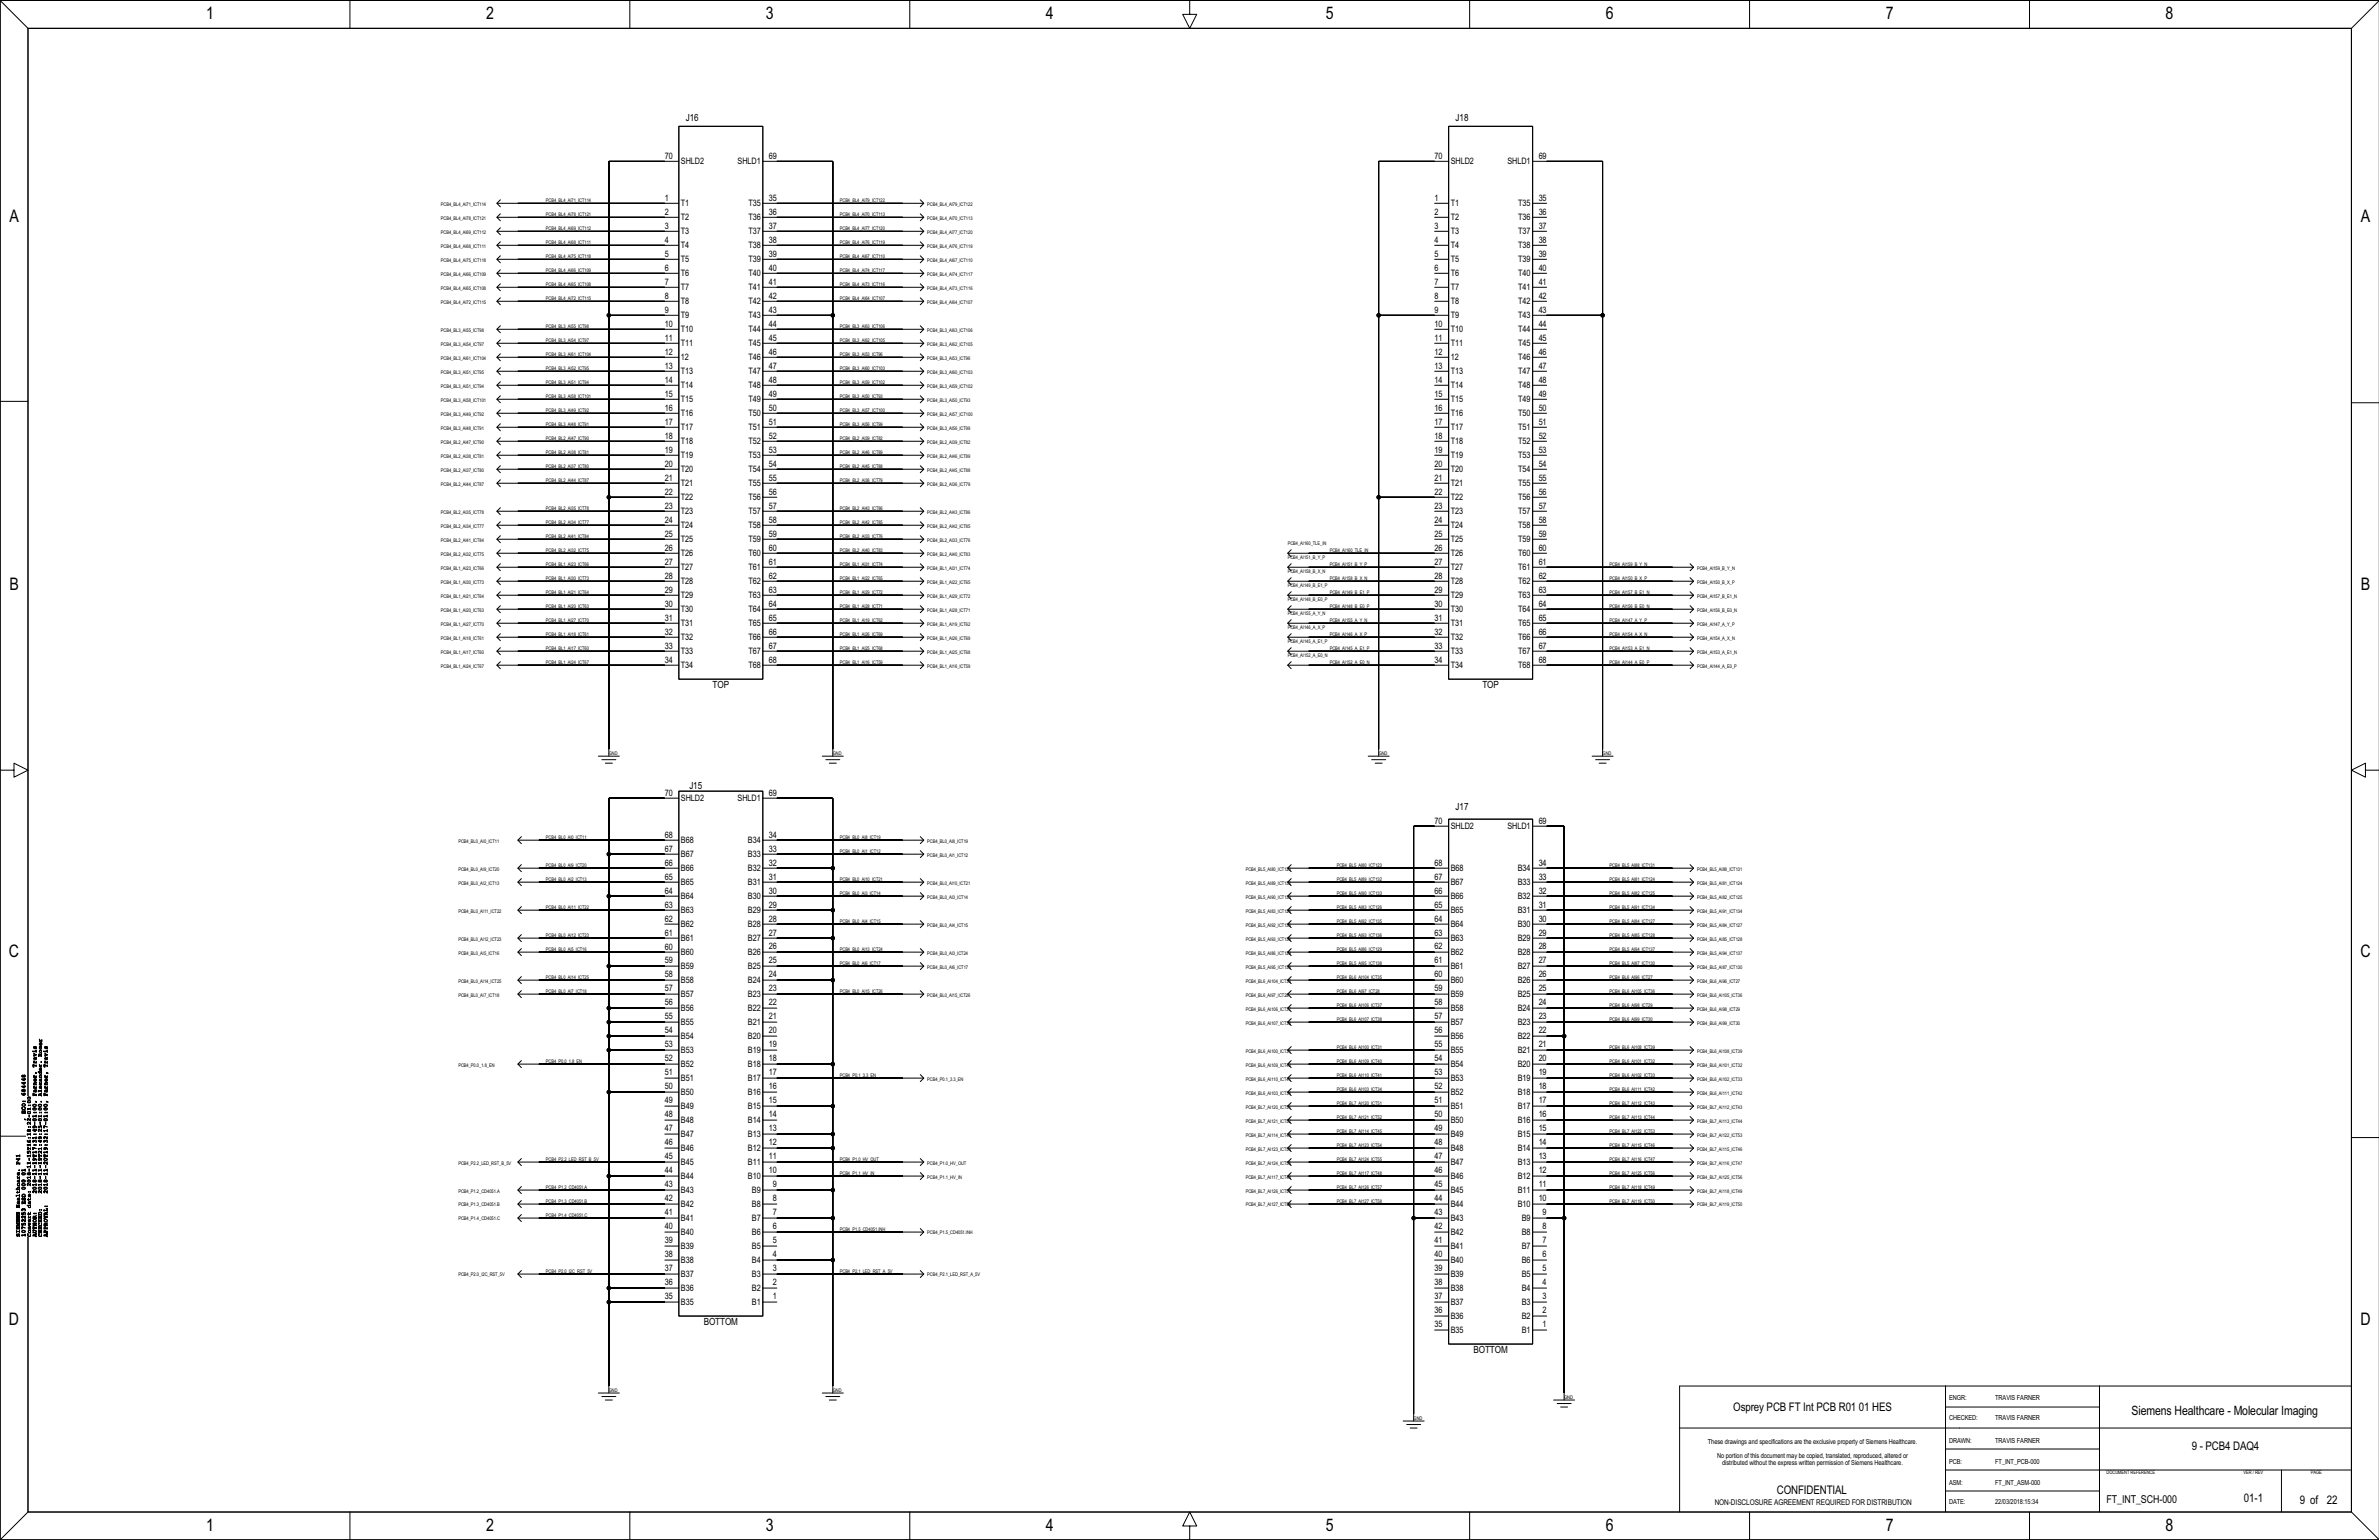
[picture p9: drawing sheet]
<svg xmlns="http://www.w3.org/2000/svg" width="863mm" height="559mm" viewBox="0 0 863 559" stroke-linecap="round" stroke-linejoin="round" font-family="sans-serif">
<defs><g id="words">
<g font-size="6.3">
<text x="74.8" y="7.1">1</text>
<text x="176.4" y="7.1">2</text>
<text x="277.9" y="7.1">3</text>
<text x="379.5" y="7.1">4</text>
<text x="481.1" y="7.1">5</text>
<text x="582.7" y="7.1">6</text>
<text x="684.2" y="7.1">7</text>
<text x="785.8" y="7.1">8</text>
<text x="3.4" y="80.7">A</text>
<text x="856.6" y="80.7">A</text>
<text x="3.4" y="214">B</text>
<text x="856.6" y="214">B</text>
<text x="3.3" y="347.3">C</text>
<text x="856.5" y="347.3">C</text>
<text x="3.3" y="480.7">D</text>
<text x="856.5" y="480.7">D</text>
<text x="74.8" y="555.6">1</text>
<text x="176.4" y="555.6">2</text>
<text x="277.9" y="555.6">3</text>
<text x="379.5" y="555.6">4</text>
<text x="481.1" y="555.6">5</text>
<text x="582.7" y="555.6">6</text>
<text x="684.2" y="555.6">7</text>
<text x="785.8" y="555.6">8</text>
</g>
<text font-size="4.7" x="773.5" y="513.6">Siemens Healthcare - Molecular Imaging</text>
<g font-size="4.3">
<text x="628.9" y="511.8">Osprey PCB FT Int PCB R01 01 HES</text>
<text x="795.3" y="526.3">9 - PCB4 DAQ4</text>
<text x="644.8" y="542">CONFIDENTIAL</text>
<text x="814.2" y="545.2">01-1</text>
<text x="834.6" y="545.7">9 of</text>
<text x="844.4" y="545.7">22</text>
</g>
<text font-size="3.9" x="764.4" y="545.2">FT_INT_SCH-000</text>
<g font-size="3.6">
<text x="248.9" y="43.8">J16</text>
<text x="528.2" y="43.8">J18</text>
<text x="258.6" y="249.6">TOP</text>
<text x="537.9" y="249.6">TOP</text>
<text x="250.1" y="286.3">J15</text>
<text x="528.2" y="293.9">J17</text>
<text x="255.4" y="480.7">BOTTOM</text>
<text x="534.7" y="490.9">BOTTOM</text>
</g>
<g font-size="3.2">
<text x="241.2" y="57.6">70</text>
<text x="247.1" y="59.5">SHLD2</text>
<text x="267.7" y="59.5">SHLD1</text>
<text x="279" y="57.6">69</text>
<text x="520.6" y="57.6">70</text>
<text x="526.4" y="59.5">SHLD2</text>
<text x="547" y="59.5">SHLD1</text>
<text x="558.3" y="57.6">69</text>
<text x="241.2" y="77.9">2</text>
<text x="241.2" y="72.8">1</text>
<text x="247.1" y="74.7">T1</text>
<text x="271.6" y="74.7">T35</text>
<text x="279" y="77.9">36</text>
<text x="279" y="72.8">35</text>
<text x="520.6" y="77.9">2</text>
<text x="520.6" y="72.8">1</text>
<text x="526.4" y="74.7">T1</text>
<text x="550.9" y="74.7">T35</text>
<text x="558.3" y="77.9">36</text>
<text x="558.3" y="72.8">35</text>
<text x="241.2" y="83">3</text>
<text x="247.1" y="79.8">T2</text>
<text x="271.6" y="79.8">T36</text>
<text x="279" y="83">37</text>
<text x="520.6" y="83">3</text>
<text x="526.4" y="79.8">T2</text>
<text x="550.9" y="79.8">T36</text>
<text x="558.3" y="83">37</text>
<text x="241.2" y="88.1">4</text>
<text x="247.1" y="84.9">T3</text>
<text x="247.1" y="90">T4</text>
<text x="271.6" y="84.9">T37</text>
<text x="271.6" y="90">T38</text>
<text x="279" y="88.1">38</text>
<text x="520.6" y="88.1">4</text>
<text x="526.4" y="84.9">T3</text>
<text x="526.4" y="90">T4</text>
<text x="550.9" y="84.9">T37</text>
<text x="550.9" y="90">T38</text>
<text x="558.3" y="88.1">38</text>
<text x="241.2" y="93.1">5</text>
<text x="247.1" y="95">T5</text>
<text x="271.6" y="95">T39</text>
<text x="279" y="93.1">39</text>
<text x="520.6" y="93.1">5</text>
<text x="526.4" y="95">T5</text>
<text x="550.9" y="95">T39</text>
<text x="558.3" y="93.1">39</text>
<text x="241.2" y="98.2">6</text>
<text x="247.1" y="100.1">T6</text>
<text x="271.6" y="100.1">T40</text>
<text x="279" y="98.2">40</text>
<text x="520.6" y="98.2">6</text>
<text x="526.4" y="100.1">T6</text>
<text x="550.9" y="100.1">T40</text>
<text x="558.3" y="98.2">40</text>
<text x="241.2" y="103.3">7</text>
<text x="247.1" y="105.2">T7</text>
<text x="271.6" y="105.2">T41</text>
<text x="279" y="103.3">41</text>
<text x="520.6" y="103.3">7</text>
<text x="526.4" y="105.2">T7</text>
<text x="550.9" y="105.2">T41</text>
<text x="558.3" y="103.3">41</text>
<text x="241.2" y="113.4">9</text>
<text x="241.2" y="108.4">8</text>
<text x="247.1" y="110.3">T8</text>
<text x="271.6" y="110.3">T42</text>
<text x="279" y="113.4">43</text>
<text x="279" y="108.4">42</text>
<text x="520.6" y="113.4">9</text>
<text x="520.6" y="108.4">8</text>
<text x="526.4" y="110.3">T8</text>
<text x="550.9" y="110.3">T42</text>
<text x="558.3" y="108.4">42</text>
<text x="558.3" y="113.4">43</text>
<text x="241.2" y="118.5">10</text>
<text x="247.1" y="115.4">T9</text>
<text x="271.6" y="115.4">T43</text>
<text x="279" y="118.5">44</text>
<text x="520.6" y="118.5">10</text>
<text x="526.4" y="115.4">T9</text>
<text x="550.9" y="115.4">T43</text>
<text x="558.3" y="118.5">44</text>
<text x="241.2" y="123.6">11</text>
<text x="247.1" y="120.4">T10</text>
<text x="247.1" y="125.5">T11</text>
<text x="271.6" y="120.4">T44</text>
<text x="271.6" y="125.5">T45</text>
<text x="279" y="123.6">45</text>
<text x="520.6" y="123.6">11</text>
<text x="526.4" y="120.4">T10</text>
<text x="526.4" y="125.5">T11</text>
<text x="550.9" y="120.4">T44</text>
<text x="550.9" y="125.5">T45</text>
<text x="558.3" y="123.6">45</text>
<text x="241.2" y="128.7">12</text>
<text x="247.1" y="130.6">12</text>
<text x="271.6" y="130.6">T46</text>
<text x="279" y="128.7">46</text>
<text x="520.6" y="128.7">12</text>
<text x="526.4" y="130.6">12</text>
<text x="550.9" y="130.6">T46</text>
<text x="558.3" y="128.7">46</text>
<text x="241.2" y="133.8">13</text>
<text x="247.1" y="135.7">T13</text>
<text x="271.6" y="135.7">T47</text>
<text x="279" y="133.8">47</text>
<text x="520.6" y="133.8">13</text>
<text x="526.4" y="135.7">T13</text>
<text x="550.9" y="135.7">T47</text>
<text x="558.3" y="133.8">47</text>
<text x="241.2" y="143.9">15</text>
<text x="241.2" y="138.8">14</text>
<text x="247.1" y="140.7">T14</text>
<text x="271.6" y="140.7">T48</text>
<text x="279" y="143.9">49</text>
<text x="279" y="138.8">48</text>
<text x="520.6" y="143.9">15</text>
<text x="520.6" y="138.8">14</text>
<text x="526.4" y="140.7">T14</text>
<text x="550.9" y="140.7">T48</text>
<text x="558.3" y="138.8">48</text>
<text x="558.3" y="143.9">49</text>
<text x="241.2" y="149">16</text>
<text x="247.1" y="145.8">T15</text>
<text x="271.6" y="145.8">T49</text>
<text x="279" y="149">50</text>
<text x="520.6" y="149">16</text>
<text x="526.4" y="145.8">T15</text>
<text x="550.9" y="145.8">T49</text>
<text x="558.3" y="149">50</text>
<text x="241.2" y="154.1">17</text>
<text x="247.1" y="150.9">T16</text>
<text x="247.1" y="156">T17</text>
<text x="271.6" y="150.9">T50</text>
<text x="271.6" y="156">T51</text>
<text x="279" y="154.1">51</text>
<text x="520.6" y="154.1">17</text>
<text x="526.4" y="150.9">T16</text>
<text x="526.4" y="156">T17</text>
<text x="550.9" y="150.9">T50</text>
<text x="550.9" y="156">T51</text>
<text x="558.3" y="154.1">51</text>
<text x="241.2" y="159.2">18</text>
<text x="247.1" y="161.1">T18</text>
<text x="271.6" y="161.1">T52</text>
<text x="279" y="159.2">52</text>
<text x="520.6" y="159.2">18</text>
<text x="526.4" y="161.1">T18</text>
<text x="550.9" y="161.1">T52</text>
<text x="558.3" y="159.2">52</text>
<text x="241.2" y="164.2">19</text>
<text x="247.1" y="166.1">T19</text>
<text x="271.6" y="166.1">T53</text>
<text x="279" y="164.2">53</text>
<text x="520.6" y="164.2">19</text>
<text x="526.4" y="166.1">T19</text>
<text x="550.9" y="166.1">T53</text>
<text x="558.3" y="164.2">53</text>
<text x="241.2" y="169.3">20</text>
<text x="247.1" y="171.2">T20</text>
<text x="271.6" y="171.2">T54</text>
<text x="279" y="169.3">54</text>
<text x="520.6" y="169.3">20</text>
<text x="526.4" y="171.2">T20</text>
<text x="550.9" y="171.2">T54</text>
<text x="558.3" y="169.3">54</text>
<text x="241.2" y="179.5">22</text>
<text x="241.2" y="174.4">21</text>
<text x="247.1" y="176.3">T21</text>
<text x="271.6" y="176.3">T55</text>
<text x="279" y="179.5">56</text>
<text x="279" y="174.4">55</text>
<text x="520.6" y="179.5">22</text>
<text x="520.6" y="174.4">21</text>
<text x="526.4" y="176.3">T21</text>
<text x="550.9" y="176.3">T55</text>
<text x="558.3" y="174.4">55</text>
<text x="558.3" y="179.5">56</text>
<text x="241.2" y="184.5">23</text>
<text x="247.1" y="181.4">T22</text>
<text x="271.6" y="181.4">T56</text>
<text x="279" y="184.5">57</text>
<text x="520.6" y="184.5">23</text>
<text x="526.4" y="181.4">T22</text>
<text x="550.9" y="181.4">T56</text>
<text x="558.3" y="184.5">57</text>
<text x="241.2" y="189.6">24</text>
<text x="247.1" y="186.5">T23</text>
<text x="247.1" y="191.5">T24</text>
<text x="271.6" y="186.5">T57</text>
<text x="271.6" y="191.5">T58</text>
<text x="279" y="189.6">58</text>
<text x="520.6" y="189.6">24</text>
<text x="526.4" y="186.5">T23</text>
<text x="526.4" y="191.5">T24</text>
<text x="550.9" y="186.5">T57</text>
<text x="550.9" y="191.5">T58</text>
<text x="558.3" y="189.6">58</text>
<text x="241.2" y="194.7">25</text>
<text x="247.1" y="196.6">T25</text>
<text x="271.6" y="196.6">T59</text>
<text x="279" y="194.7">59</text>
<text x="520.6" y="194.7">25</text>
<text x="526.4" y="196.6">T25</text>
<text x="550.9" y="196.6">T59</text>
<text x="558.3" y="194.7">59</text>
<text x="241.2" y="199.8">26</text>
<text x="247.1" y="201.7">T26</text>
<text x="271.6" y="201.7">T60</text>
<text x="279" y="199.8">60</text>
<text x="520.6" y="199.8">26</text>
<text x="526.4" y="201.7">T26</text>
<text x="550.9" y="201.7">T60</text>
<text x="558.3" y="199.8">60</text>
<text x="241.2" y="209.9">28</text>
<text x="241.2" y="204.9">27</text>
<text x="247.1" y="206.8">T27</text>
<text x="271.6" y="206.8">T61</text>
<text x="279" y="209.9">62</text>
<text x="279" y="204.9">61</text>
<text x="520.6" y="209.9">28</text>
<text x="520.6" y="204.9">27</text>
<text x="526.4" y="206.8">T27</text>
<text x="550.9" y="206.8">T61</text>
<text x="558.3" y="204.9">61</text>
<text x="558.3" y="209.9">62</text>
<text x="241.2" y="215">29</text>
<text x="247.1" y="211.9">T28</text>
<text x="271.6" y="211.9">T62</text>
<text x="279" y="215">63</text>
<text x="520.6" y="215">29</text>
<text x="526.4" y="211.9">T28</text>
<text x="550.9" y="211.9">T62</text>
<text x="558.3" y="215">63</text>
<text x="241.2" y="220.1">30</text>
<text x="247.1" y="216.9">T29</text>
<text x="271.6" y="216.9">T63</text>
<text x="279" y="220.1">64</text>
<text x="520.6" y="220.1">30</text>
<text x="526.4" y="216.9">T29</text>
<text x="550.9" y="216.9">T63</text>
<text x="558.3" y="220.1">64</text>
<text x="241.2" y="225.2">31</text>
<text x="247.1" y="222">T30</text>
<text x="247.1" y="227.1">T31</text>
<text x="271.6" y="222">T64</text>
<text x="271.6" y="227.1">T65</text>
<text x="279" y="225.2">65</text>
<text x="520.6" y="225.2">31</text>
<text x="526.4" y="222">T30</text>
<text x="526.4" y="227.1">T31</text>
<text x="550.9" y="222">T64</text>
<text x="550.9" y="227.1">T65</text>
<text x="558.3" y="225.2">65</text>
<text x="241.2" y="230.3">32</text>
<text x="247.1" y="232.2">T32</text>
<text x="271.6" y="232.2">T66</text>
<text x="279" y="230.3">66</text>
<text x="520.6" y="230.3">32</text>
<text x="526.4" y="232.2">T32</text>
<text x="550.9" y="232.2">T66</text>
<text x="558.3" y="230.3">66</text>
<text x="241.2" y="235.3">33</text>
<text x="247.1" y="237.2">T33</text>
<text x="271.6" y="237.2">T67</text>
<text x="279" y="235.3">67</text>
<text x="520.6" y="235.3">33</text>
<text x="526.4" y="237.2">T33</text>
<text x="550.9" y="237.2">T67</text>
<text x="558.3" y="235.3">67</text>
<text x="241.2" y="240.4">34</text>
<text x="247.1" y="242.3">T34</text>
<text x="271.6" y="242.3">T68</text>
<text x="279" y="240.4">68</text>
<text x="520.6" y="240.4">34</text>
<text x="526.4" y="242.3">T34</text>
<text x="550.9" y="242.3">T68</text>
<text x="558.3" y="240.4">68</text>
<text x="241.2" y="288.7">70</text>
<text x="247.1" y="290.6">SHLD2</text>
<text x="267.7" y="290.6">SHLD1</text>
<text x="279" y="288.7">69</text>
<text x="520.6" y="298.8">70</text>
<text x="558.3" y="298.8">69</text>
<text x="241.2" y="303.9">68</text>
<text x="247.1" y="305.8">B68</text>
<text x="271.4" y="305.8">B34</text>
<text x="279" y="303.9">34</text>
<text x="526.4" y="300.7">SHLD2</text>
<text x="547" y="300.7">SHLD1</text>
<text x="241.2" y="309">67</text>
<text x="247.1" y="310.9">B67</text>
<text x="271.4" y="310.9">B33</text>
<text x="279" y="309">33</text>
<text x="241.2" y="314.1">66</text>
<text x="247.1" y="316">B66</text>
<text x="271.4" y="316">B32</text>
<text x="279" y="314.1">32</text>
<text x="520.6" y="314.1">68</text>
<text x="526.4" y="316">B68</text>
<text x="550.8" y="316">B34</text>
<text x="558.3" y="314.1">34</text>
<text x="241.2" y="319.1">65</text>
<text x="247.1" y="321">B65</text>
<text x="271.4" y="321">B31</text>
<text x="279" y="319.1">31</text>
<text x="520.6" y="319.1">67</text>
<text x="526.4" y="321">B67</text>
<text x="550.8" y="321">B33</text>
<text x="558.3" y="319.1">33</text>
<text x="241.2" y="329.3">63</text>
<text x="241.2" y="324.2">64</text>
<text x="247.1" y="326.1">B64</text>
<text x="271.4" y="326.1">B30</text>
<text x="279" y="329.3">29</text>
<text x="279" y="324.2">30</text>
<text x="520.6" y="329.3">65</text>
<text x="520.6" y="324.2">66</text>
<text x="526.4" y="326.1">B66</text>
<text x="550.8" y="326.1">B32</text>
<text x="558.3" y="329.3">31</text>
<text x="558.3" y="324.2">32</text>
<text x="241.2" y="334.4">62</text>
<text x="247.1" y="331.2">B63</text>
<text x="271.4" y="331.2">B29</text>
<text x="279" y="334.4">28</text>
<text x="520.6" y="334.4">64</text>
<text x="526.4" y="331.2">B65</text>
<text x="550.8" y="331.2">B31</text>
<text x="558.3" y="334.4">30</text>
<text x="241.2" y="339.5">61</text>
<text x="247.1" y="341.4">B61</text>
<text x="247.1" y="336.3">B62</text>
<text x="271.4" y="341.4">B27</text>
<text x="271.4" y="336.3">B28</text>
<text x="279" y="339.5">27</text>
<text x="520.6" y="339.5">63</text>
<text x="526.4" y="341.4">B63</text>
<text x="526.4" y="336.3">B64</text>
<text x="550.8" y="341.4">B29</text>
<text x="550.8" y="336.3">B30</text>
<text x="558.3" y="339.5">29</text>
<text x="241.2" y="344.5">60</text>
<text x="247.1" y="346.4">B60</text>
<text x="271.4" y="346.4">B26</text>
<text x="279" y="344.5">26</text>
<text x="520.6" y="344.5">62</text>
<text x="526.4" y="346.4">B62</text>
<text x="550.8" y="346.4">B28</text>
<text x="558.3" y="344.5">28</text>
<text x="241.2" y="349.6">59</text>
<text x="247.1" y="351.5">B59</text>
<text x="271.4" y="351.5">B25</text>
<text x="279" y="349.6">25</text>
<text x="520.6" y="349.6">61</text>
<text x="526.4" y="351.5">B61</text>
<text x="550.8" y="351.5">B27</text>
<text x="558.3" y="349.6">27</text>
<text x="241.2" y="359.8">57</text>
<text x="241.2" y="354.7">58</text>
<text x="247.1" y="356.6">B58</text>
<text x="271.4" y="356.6">B24</text>
<text x="279" y="359.8">23</text>
<text x="279" y="354.7">24</text>
<text x="520.6" y="359.8">59</text>
<text x="520.6" y="354.7">60</text>
<text x="526.4" y="356.6">B60</text>
<text x="550.8" y="356.6">B26</text>
<text x="558.3" y="359.8">25</text>
<text x="558.3" y="354.7">26</text>
<text x="241.2" y="364.8">56</text>
<text x="247.1" y="361.7">B57</text>
<text x="271.4" y="361.7">B23</text>
<text x="279" y="364.8">22</text>
<text x="520.6" y="364.8">58</text>
<text x="526.4" y="361.7">B59</text>
<text x="550.8" y="361.7">B25</text>
<text x="558.3" y="364.8">24</text>
<text x="241.2" y="369.9">55</text>
<text x="247.1" y="371.8">B55</text>
<text x="247.1" y="366.8">B56</text>
<text x="271.4" y="371.8">B21</text>
<text x="271.4" y="366.8">B22</text>
<text x="279" y="369.9">21</text>
<text x="520.6" y="369.9">57</text>
<text x="526.4" y="371.8">B57</text>
<text x="526.4" y="366.8">B58</text>
<text x="550.8" y="371.8">B23</text>
<text x="550.8" y="366.8">B24</text>
<text x="558.3" y="369.9">23</text>
<text x="241.2" y="375">54</text>
<text x="247.1" y="376.9">B54</text>
<text x="271.4" y="376.9">B20</text>
<text x="279" y="375">20</text>
<text x="520.6" y="375">56</text>
<text x="526.4" y="376.9">B56</text>
<text x="550.8" y="376.9">B22</text>
<text x="558.3" y="375">22</text>
<text x="241.2" y="380.1">53</text>
<text x="247.1" y="382">B53</text>
<text x="271.4" y="382">B19</text>
<text x="279" y="380.1">19</text>
<text x="520.6" y="380.1">55</text>
<text x="526.4" y="382">B55</text>
<text x="550.8" y="382">B21</text>
<text x="558.3" y="380.1">21</text>
<text x="241.2" y="385.2">52</text>
<text x="247.1" y="387.1">B52</text>
<text x="271.4" y="387.1">B18</text>
<text x="279" y="385.2">18</text>
<text x="520.6" y="385.2">54</text>
<text x="526.4" y="387.1">B54</text>
<text x="550.8" y="387.1">B20</text>
<text x="558.3" y="385.2">20</text>
<text x="241.2" y="395.3">50</text>
<text x="241.2" y="390.2">51</text>
<text x="247.1" y="392.1">B51</text>
<text x="271.4" y="392.1">B17</text>
<text x="279" y="395.3">16</text>
<text x="279" y="390.2">17</text>
<text x="520.6" y="395.3">52</text>
<text x="520.6" y="390.2">53</text>
<text x="526.4" y="392.1">B53</text>
<text x="550.8" y="392.1">B19</text>
<text x="558.3" y="395.3">18</text>
<text x="558.3" y="390.2">19</text>
<text x="241.2" y="400.4">49</text>
<text x="247.1" y="397.2">B50</text>
<text x="271.4" y="397.2">B16</text>
<text x="279" y="400.4">15</text>
<text x="520.6" y="400.4">51</text>
<text x="526.4" y="397.2">B52</text>
<text x="550.8" y="397.2">B18</text>
<text x="558.3" y="400.4">17</text>
<text x="241.2" y="405.5">48</text>
<text x="247.1" y="407.4">B48</text>
<text x="247.1" y="402.3">B49</text>
<text x="271.4" y="407.4">B14</text>
<text x="271.4" y="402.3">B15</text>
<text x="279" y="405.5">14</text>
<text x="520.6" y="405.5">50</text>
<text x="526.4" y="407.4">B50</text>
<text x="526.4" y="402.3">B51</text>
<text x="550.8" y="407.4">B16</text>
<text x="550.8" y="402.3">B17</text>
<text x="558.3" y="405.5">16</text>
<text x="241.2" y="410.6">47</text>
<text x="247.1" y="412.5">B47</text>
<text x="271.4" y="412.5">B13</text>
<text x="279" y="410.6">13</text>
<text x="520.6" y="410.6">49</text>
<text x="526.4" y="412.5">B49</text>
<text x="550.8" y="412.5">B15</text>
<text x="558.3" y="410.6">15</text>
<text x="241.2" y="415.6">46</text>
<text x="247.1" y="417.5">B46</text>
<text x="271.4" y="417.5">B12</text>
<text x="279" y="415.6">12</text>
<text x="520.6" y="415.6">48</text>
<text x="526.4" y="417.5">B48</text>
<text x="550.8" y="417.5">B14</text>
<text x="558.3" y="415.6">14</text>
<text x="241.2" y="425.8">44</text>
<text x="241.2" y="420.7">45</text>
<text x="247.1" y="422.6">B45</text>
<text x="271.4" y="422.6">B11</text>
<text x="279" y="425.8">10</text>
<text x="279" y="420.7">11</text>
<text x="520.6" y="425.8">46</text>
<text x="520.6" y="420.7">47</text>
<text x="526.4" y="422.6">B47</text>
<text x="550.8" y="422.6">B13</text>
<text x="558.3" y="425.8">12</text>
<text x="558.3" y="420.7">13</text>
<text x="241.2" y="430.9">43</text>
<text x="247.1" y="427.7">B44</text>
<text x="271.4" y="427.7">B10</text>
<text x="280.4" y="430.9">9</text>
<text x="520.6" y="430.9">45</text>
<text x="526.4" y="427.7">B46</text>
<text x="550.8" y="427.7">B12</text>
<text x="558.3" y="430.9">11</text>
<text x="241.2" y="436">42</text>
<text x="247.1" y="437.9">B42</text>
<text x="247.1" y="432.8">B43</text>
<text x="272.9" y="437.9">B8</text>
<text x="272.9" y="432.8">B9</text>
<text x="280.4" y="436">8</text>
<text x="520.6" y="436">44</text>
<text x="526.4" y="437.9">B44</text>
<text x="526.4" y="432.8">B45</text>
<text x="550.8" y="437.9">B10</text>
<text x="550.8" y="432.8">B11</text>
<text x="558.3" y="436">10</text>
<text x="241.2" y="441">41</text>
<text x="247.1" y="442.9">B41</text>
<text x="272.9" y="442.9">B7</text>
<text x="280.4" y="441">7</text>
<text x="520.6" y="441">43</text>
<text x="526.4" y="442.9">B43</text>
<text x="552.2" y="442.9">B9</text>
<text x="559.8" y="441">9</text>
<text x="241.2" y="446.1">40</text>
<text x="247.1" y="448">B40</text>
<text x="272.9" y="448">B6</text>
<text x="280.4" y="446.1">6</text>
<text x="520.6" y="446.1">42</text>
<text x="526.4" y="448">B42</text>
<text x="552.2" y="448">B8</text>
<text x="559.8" y="446.1">8</text>
<text x="241.2" y="451.2">39</text>
<text x="247.1" y="453.1">B39</text>
<text x="272.9" y="453.1">B5</text>
<text x="280.4" y="451.2">5</text>
<text x="520.6" y="451.2">41</text>
<text x="526.4" y="453.1">B41</text>
<text x="552.2" y="453.1">B7</text>
<text x="559.8" y="451.2">7</text>
<text x="241.2" y="461.3">37</text>
<text x="241.2" y="456.3">38</text>
<text x="247.1" y="458.2">B38</text>
<text x="272.9" y="458.2">B4</text>
<text x="280.4" y="461.3">3</text>
<text x="280.4" y="456.3">4</text>
<text x="520.6" y="461.3">39</text>
<text x="520.6" y="456.3">40</text>
<text x="526.4" y="458.2">B40</text>
<text x="552.2" y="458.2">B6</text>
<text x="559.8" y="461.3">5</text>
<text x="559.8" y="456.3">6</text>
<text x="241.2" y="466.4">36</text>
<text x="247.1" y="463.3">B37</text>
<text x="272.9" y="463.3">B3</text>
<text x="280.4" y="466.4">2</text>
<text x="520.6" y="466.4">38</text>
<text x="526.4" y="463.3">B39</text>
<text x="552.2" y="463.3">B5</text>
<text x="559.8" y="466.4">4</text>
<text x="241.2" y="471.5">35</text>
<text x="247.1" y="473.4">B35</text>
<text x="247.1" y="468.3">B36</text>
<text x="272.9" y="473.4">B1</text>
<text x="272.9" y="468.3">B2</text>
<text x="280.4" y="471.5">1</text>
<text x="520.6" y="471.5">37</text>
<text x="526.4" y="473.4">B37</text>
<text x="526.4" y="468.3">B38</text>
<text x="552.2" y="473.4">B3</text>
<text x="552.2" y="468.3">B4</text>
<text x="559.8" y="471.5">3</text>
<text x="520.6" y="476.6">36</text>
<text x="526.4" y="478.5">B36</text>
<text x="552.2" y="478.5">B2</text>
<text x="559.8" y="476.6">2</text>
<text x="520.6" y="481.7">35</text>
<text x="526.4" y="483.6">B35</text>
<text x="552.2" y="483.6">B1</text>
<text x="559.8" y="481.7">1</text>
</g>
<text font-size="2.9" x="622.2" y="546.2">NON-DISCLOSURE AGREEMENT REQUIRED FOR DISTRIBUTION</text>
<g font-size="2.5">
<text x="707.2" y="508">ENGR:</text>
<text x="724" y="508">TRAVIS FARNER</text>
<text x="707.2" y="515.4">CHECKED:</text>
<text x="724" y="515.4">TRAVIS FARNER</text>
<text x="619.7" y="524">These drawings and specifications are the exclusive property of Siemens Healthcare.</text>
<text x="707.2" y="523.5">DRAWN:</text>
<text x="724" y="523.5">TRAVIS FARNER</text>
<text x="623.1" y="529.1">No portion of this document may be copied, translated, reproduced, altered or</text>
<text x="624.9" y="531.6">distributed without the express written permission of Siemens Healthcare.</text>
<text x="707.2" y="531.1">PCB:</text>
<text x="724" y="531.1">FT_INT_PCB-000</text>
<text x="707.2" y="538.7">ASM:</text>
<text x="724" y="538.7">FT_INT_ASM-000</text>
<text x="707.2" y="545.8">DATE:</text>
<text x="724" y="545.8">22/03/2018:15:34</text>
</g>
<g font-size="1.8">
<text x="160" y="74.7">PCB4_BL4_AI71_ICT114</text>
<text x="198.1" y="73.4">PCB4_BL4_AI71_ICT114</text>
<text x="304.7" y="73.4">PCB4_BL4_AI79_ICT122</text>
<text x="336.5" y="74.7">PCB4_BL4_AI79_ICT122</text>
<text x="160" y="79.7">PCB4_BL4_AI78_ICT121</text>
<text x="198.1" y="78.5">PCB4_BL4_AI78_ICT121</text>
<text x="198.1" y="83.5">PCB4_BL4_AI69_ICT112</text>
<text x="304.7" y="83.5">PCB4_BL4_AI77_ICT120</text>
<text x="304.7" y="78.5">PCB4_BL4_AI70_ICT113</text>
<text x="336.5" y="79.7">PCB4_BL4_AI70_ICT113</text>
<text x="160" y="84.8">PCB4_BL4_AI69_ICT112</text>
<text x="160" y="89.9">PCB4_BL4_AI68_ICT111</text>
<text x="198.1" y="88.6">PCB4_BL4_AI68_ICT111</text>
<text x="304.7" y="88.6">PCB4_BL4_AI76_ICT119</text>
<text x="336.5" y="84.8">PCB4_BL4_AI77_ICT120</text>
<text x="336.5" y="89.9">PCB4_BL4_AI76_ICT119</text>
<text x="160" y="95">PCB4_BL4_AI75_ICT118</text>
<text x="198.1" y="93.7">PCB4_BL4_AI75_ICT118</text>
<text x="304.7" y="93.7">PCB4_BL4_AI67_ICT110</text>
<text x="336.5" y="95">PCB4_BL4_AI67_ICT110</text>
<text x="160" y="100">PCB4_BL4_AI66_ICT109</text>
<text x="198.1" y="98.8">PCB4_BL4_AI66_ICT109</text>
<text x="304.7" y="98.8">PCB4_BL4_AI74_ICT117</text>
<text x="336.5" y="100">PCB4_BL4_AI74_ICT117</text>
<text x="160" y="105.1">PCB4_BL4_AI65_ICT108</text>
<text x="198.1" y="103.9">PCB4_BL4_AI65_ICT108</text>
<text x="304.7" y="103.9">PCB4_BL4_AI73_ICT116</text>
<text x="336.5" y="105.1">PCB4_BL4_AI73_ICT116</text>
<text x="160" y="110.2">PCB4_BL4_AI72_ICT115</text>
<text x="198.1" y="108.9">PCB4_BL4_AI72_ICT115</text>
<text x="304.7" y="108.9">PCB4_BL4_AI64_ICT107</text>
<text x="336.5" y="110.2">PCB4_BL4_AI64_ICT107</text>
<text x="198.1" y="119.1">PCB4_BL3_AI55_ICT98</text>
<text x="304.7" y="119.1">PCB4_BL3_AI63_ICT106</text>
<text x="160" y="120.4">PCB4_BL3_AI55_ICT98</text>
<text x="160" y="125.4">PCB4_BL3_AI54_ICT97</text>
<text x="198.1" y="124.2">PCB4_BL3_AI54_ICT97</text>
<text x="304.7" y="124.2">PCB4_BL3_AI62_ICT105</text>
<text x="336.5" y="120.4">PCB4_BL3_AI63_ICT106</text>
<text x="336.5" y="125.4">PCB4_BL3_AI62_ICT105</text>
<text x="160" y="130.5">PCB4_BL3_AI61_ICT104</text>
<text x="198.1" y="129.2">PCB4_BL3_AI61_ICT104</text>
<text x="304.7" y="129.2">PCB4_BL3_AI53_ICT96</text>
<text x="336.5" y="130.5">PCB4_BL3_AI53_ICT96</text>
<text x="160" y="135.6">PCB4_BL3_AI51_ICT95</text>
<text x="198.1" y="134.3">PCB4_BL3_AI52_ICT95</text>
<text x="304.7" y="134.3">PCB4_BL3_AI60_ICT103</text>
<text x="336.5" y="135.6">PCB4_BL3_AI60_ICT103</text>
<text x="160" y="140.7">PCB4_BL3_AI51_ICT94</text>
<text x="198.1" y="139.4">PCB4_BL3_AI51_ICT94</text>
<text x="304.7" y="139.4">PCB4_BL3_AI59_ICT102</text>
<text x="336.5" y="140.7">PCB4_BL3_AI59_ICT102</text>
<text x="160" y="145.8">PCB4_BL3_AI58_ICT101</text>
<text x="198.1" y="144.5">PCB4_BL3_AI58_ICT101</text>
<text x="198.1" y="149.6">PCB4_BL3_AI49_ICT92</text>
<text x="304.7" y="144.5">PCB4_BL3_AI50_ICT93</text>
<text x="304.7" y="149.6">PCB4_BL3_AI57_ICT100</text>
<text x="336.5" y="145.8">PCB4_BL3_AI50_ICT93</text>
<text x="160" y="150.8">PCB4_BL3_AI49_ICT92</text>
<text x="160" y="155.9">PCB4_BL3_AI48_ICT91</text>
<text x="198.1" y="154.6">PCB4_BL3_AI48_ICT91</text>
<text x="304.7" y="154.6">PCB4_BL3_AI56_ICT99</text>
<text x="336.5" y="150.8">PCB4_BL2_AI57_ICT100</text>
<text x="336.5" y="155.9">PCB4_BL3_AI56_ICT99</text>
<text x="160" y="161">PCB4_BL2_AI47_ICT90</text>
<text x="198.1" y="159.7">PCB4_BL2_AI47_ICT90</text>
<text x="304.7" y="159.7">PCB4_BL2_AI39_ICT82</text>
<text x="336.5" y="161">PCB4_BL2_AI39_ICT82</text>
<text x="160" y="166.1">PCB4_BL2_AI38_ICT81</text>
<text x="198.1" y="164.8">PCB4_BL2_AI38_ICT81</text>
<text x="304.7" y="164.8">PCB4_BL2_AI46_ICT89</text>
<text x="336.5" y="166.1">PCB4_BL2_AI46_ICT89</text>
<text x="160" y="171.1">PCB4_BL2_AI37_ICT80</text>
<text x="198.1" y="169.9">PCB4_BL2_AI37_ICT80</text>
<text x="304.7" y="169.9">PCB4_BL2_AI45_ICT88</text>
<text x="336.5" y="171.1">PCB4_BL2_AI45_ICT88</text>
<text x="160" y="176.2">PCB4_BL2_AI44_ICT87</text>
<text x="198.1" y="175">PCB4_BL2_AI44_ICT87</text>
<text x="304.7" y="175">PCB4_BL2_AI36_ICT79</text>
<text x="336.5" y="176.2">PCB4_BL2_AI36_ICT79</text>
<text x="198.1" y="185.1">PCB4_BL2_AI35_ICT78</text>
<text x="304.7" y="185.1">PCB4_BL2_AI43_ICT86</text>
<text x="160" y="186.4">PCB4_BL2_AI35_ICT78</text>
<text x="160" y="191.5">PCB4_BL2_AI34_ICT77</text>
<text x="198.1" y="190.2">PCB4_BL2_AI34_ICT77</text>
<text x="304.7" y="190.2">PCB4_BL2_AI42_ICT85</text>
<text x="336.5" y="186.4">PCB4_BL2_AI43_ICT86</text>
<text x="336.5" y="191.5">PCB4_BL2_AI42_ICT85</text>
<text x="160" y="196.5">PCB4_BL2_AI41_ICT84</text>
<text x="198.1" y="195.3">PCB4_BL2_AI41_ICT84</text>
<text x="304.7" y="195.3">PCB4_BL2_AI33_ICT76</text>
<text x="336.5" y="196.5">PCB4_BL2_AI33_ICT76</text>
<text x="467.3" y="197.8">PCB4_AI160_TLE_IN</text>
<text x="160" y="201.6">PCB4_BL2_AI32_ICT75</text>
<text x="198.1" y="200.4">PCB4_BL2_AI32_ICT75</text>
<text x="304.7" y="200.4">PCB4_BL2_AI40_ICT83</text>
<text x="336.5" y="201.6">PCB4_BL2_AI40_ICT83</text>
<text x="467.3" y="202.9">PCB4_AI151_B_Y_P</text>
<text x="482.5" y="200.4">PCB4_AI160_TLE_IN</text>
<text x="160" y="206.7">PCB4_BL1_AI23_ICT66</text>
<text x="198.1" y="205.4">PCB4_BL1_AI23_ICT66</text>
<text x="304.7" y="205.4">PCB4_BL1_AI31_ICT74</text>
<text x="336.5" y="206.7">PCB4_BL1_AI31_ICT74</text>
<text x="467.3" y="208">PCB4_AI158_B_X_N</text>
<text x="482.5" y="205.4">PCB4_AI151_B_Y_P</text>
<text x="584.1" y="205.4">PCB4_AI159_B_Y_N</text>
<text x="615.8" y="206.7">PCB4_AI159_B_Y_N</text>
<text x="160" y="211.8">PCB4_BL1_AI30_ICT73</text>
<text x="198.1" y="210.5">PCB4_BL1_AI30_ICT73</text>
<text x="198.1" y="215.6">PCB4_BL1_AI21_ICT64</text>
<text x="304.7" y="215.6">PCB4_BL1_AI29_ICT72</text>
<text x="304.7" y="210.5">PCB4_BL1_AI22_ICT65</text>
<text x="336.5" y="211.8">PCB4_BL1_AI22_ICT65</text>
<text x="467.3" y="213.1">PCB4_AI149_B_E1_P</text>
<text x="482.5" y="210.5">PCB4_AI158_B_X_N</text>
<text x="482.5" y="215.6">PCB4_AI149_B_E1_P</text>
<text x="584.1" y="215.6">PCB4_AI157_B_E1_N</text>
<text x="584.1" y="210.5">PCB4_AI150_B_X_P</text>
<text x="615.8" y="211.8">PCB4_AI150_B_X_P</text>
<text x="160" y="216.9">PCB4_BL1_AI21_ICT64</text>
<text x="160" y="221.9">PCB4_BL1_AI20_ICT63</text>
<text x="198.1" y="220.7">PCB4_BL1_AI20_ICT63</text>
<text x="304.7" y="220.7">PCB4_BL1_AI28_ICT71</text>
<text x="336.5" y="216.9">PCB4_BL1_AI29_ICT72</text>
<text x="336.5" y="221.9">PCB4_BL1_AI28_ICT71</text>
<text x="467.3" y="218.1">PCB4_AI148_B_E0_P</text>
<text x="482.5" y="220.7">PCB4_AI148_B_E0_P</text>
<text x="584.1" y="220.7">PCB4_AI156_B_E0_N</text>
<text x="615.8" y="216.9">PCB4_AI157_B_E1_N</text>
<text x="615.8" y="221.9">PCB4_AI156_B_E0_N</text>
<text x="160" y="227">PCB4_BL1_AI27_ICT70</text>
<text x="198.1" y="225.7">PCB4_BL1_AI27_ICT70</text>
<text x="304.7" y="225.7">PCB4_BL1_AI19_ICT62</text>
<text x="336.5" y="227">PCB4_BL1_AI19_ICT62</text>
<text x="467.3" y="223.2">PCB4_AI155_A_Y_N</text>
<text x="482.5" y="225.7">PCB4_AI155_A_Y_N</text>
<text x="584.1" y="225.7">PCB4_AI147_A_Y_P</text>
<text x="615.8" y="227">PCB4_AI147_A_Y_P</text>
<text x="160" y="232.1">PCB4_BL1_AI18_ICT61</text>
<text x="198.1" y="230.8">PCB4_BL1_AI18_ICT61</text>
<text x="304.7" y="230.8">PCB4_BL1_AI26_ICT69</text>
<text x="336.5" y="232.1">PCB4_BL1_AI26_ICT69</text>
<text x="467.3" y="228.3">PCB4_AI146_A_X_P</text>
<text x="467.3" y="233.4">PCB4_AI145_A_E1_P</text>
<text x="482.5" y="230.8">PCB4_AI146_A_X_P</text>
<text x="584.1" y="230.8">PCB4_AI154_A_X_N</text>
<text x="615.8" y="232.1">PCB4_AI154_A_X_N</text>
<text x="160" y="237.2">PCB4_BL1_AI17_ICT60</text>
<text x="198.1" y="235.9">PCB4_BL1_AI17_ICT60</text>
<text x="304.7" y="235.9">PCB4_BL1_AI25_ICT68</text>
<text x="336.5" y="237.2">PCB4_BL1_AI25_ICT68</text>
<text x="467.3" y="238.4">PCB4_AI152_A_E0_N</text>
<text x="482.5" y="235.9">PCB4_AI145_A_E1_P</text>
<text x="584.1" y="235.9">PCB4_AI153_A_E1_N</text>
<text x="615.8" y="237.2">PCB4_AI153_A_E1_N</text>
<text x="160" y="242.3">PCB4_BL1_AI24_ICT67</text>
<text x="198.1" y="241">PCB4_BL1_AI24_ICT67</text>
<text x="304.7" y="241">PCB4_BL1_AI16_ICT59</text>
<text x="336.5" y="242.3">PCB4_BL1_AI16_ICT59</text>
<text x="482.5" y="241">PCB4_AI152_A_E0_N</text>
<text x="584.1" y="241">PCB4_AI144_A_E0_P</text>
<text x="615.8" y="242.3">PCB4_AI144_A_E0_P</text>
<text x="220.9" y="274">GND</text>
<text x="302.2" y="274">GND</text>
<text x="500.3" y="274">GND</text>
<text x="581.5" y="274">GND</text>
<text x="166.3" y="305.7">PCB4_BL0_AI0_ICT11</text>
<text x="198.1" y="304.5">PCB4_BL0_AI0_ICT11</text>
<text x="304.7" y="304.5">PCB4_BL0_AI8_ICT19</text>
<text x="336.5" y="305.7">PCB4_BL0_AI8_ICT19</text>
<text x="304.7" y="309.5">PCB4_BL0_AI1_ICT12</text>
<text x="336.5" y="310.8">PCB4_BL0_AI1_ICT12</text>
<text x="166.3" y="315.9">PCB4_BL0_AI9_ICT20</text>
<text x="198.1" y="314.6">PCB4_BL0_AI9_ICT20</text>
<text x="452" y="315.9">PCB4_BL5_AI80_ICT123</text>
<text x="485" y="314.6">PCB4_BL5_AI80_ICT123</text>
<text x="584.1" y="314.6">PCB4_BL5_AI88_ICT131</text>
<text x="615.8" y="315.9">PCB4_BL5_AI88_ICT131</text>
<text x="166.3" y="321">PCB4_BL0_AI2_ICT13</text>
<text x="198.1" y="319.7">PCB4_BL0_AI2_ICT13</text>
<text x="304.7" y="319.7">PCB4_BL0_AI10_ICT21</text>
<text x="336.5" y="321">PCB4_BL0_AI10_ICT21</text>
<text x="452" y="321">PCB4_BL5_AI89_ICT132</text>
<text x="485" y="319.7">PCB4_BL5_AI89_ICT132</text>
<text x="584.1" y="319.7">PCB4_BL5_AI81_ICT124</text>
<text x="615.8" y="321">PCB4_BL5_AI81_ICT124</text>
<text x="198.1" y="329.9">PCB4_BL0_AI11_ICT22</text>
<text x="304.7" y="324.8">PCB4_BL0_AI3_ICT14</text>
<text x="336.5" y="326.1">PCB4_BL0_AI3_ICT14</text>
<text x="452" y="326.1">PCB4_BL5_AI90_ICT133</text>
<text x="485" y="324.8">PCB4_BL5_AI90_ICT133</text>
<text x="485" y="329.9">PCB4_BL5_AI83_ICT126</text>
<text x="584.1" y="329.9">PCB4_BL5_AI91_ICT134</text>
<text x="584.1" y="324.8">PCB4_BL5_AI82_ICT125</text>
<text x="615.8" y="326.1">PCB4_BL5_AI82_ICT125</text>
<text x="166.3" y="331.1">PCB4_BL0_AI11_ICT22</text>
<text x="304.7" y="334.9">PCB4_BL0_AI4_ICT15</text>
<text x="452" y="331.1">PCB4_BL5_AI83_ICT126</text>
<text x="485" y="334.9">PCB4_BL5_AI92_ICT135</text>
<text x="584.1" y="334.9">PCB4_BL5_AI84_ICT127</text>
<text x="615.8" y="331.1">PCB4_BL5_AI91_ICT134</text>
<text x="166.3" y="341.3">PCB4_BL0_AI12_ICT23</text>
<text x="198.1" y="340">PCB4_BL0_AI12_ICT23</text>
<text x="336.5" y="336.2">PCB4_BL0_AI4_ICT15</text>
<text x="452" y="336.2">PCB4_BL5_AI92_ICT135</text>
<text x="452" y="341.3">PCB4_BL5_AI93_ICT136</text>
<text x="485" y="340">PCB4_BL5_AI93_ICT136</text>
<text x="584.1" y="340">PCB4_BL5_AI85_ICT128</text>
<text x="615.8" y="336.2">PCB4_BL5_AI84_ICT127</text>
<text x="615.8" y="341.3">PCB4_BL5_AI85_ICT128</text>
<text x="166.3" y="346.4">PCB4_BL0_AI5_ICT16</text>
<text x="198.1" y="345.1">PCB4_BL0_AI5_ICT16</text>
<text x="304.7" y="345.1">PCB4_BL0_AI13_ICT24</text>
<text x="336.5" y="346.4">PCB4_BL0_AI3_ICT24</text>
<text x="452" y="346.4">PCB4_BL5_AI86_ICT129</text>
<text x="485" y="345.1">PCB4_BL5_AI86_ICT129</text>
<text x="584.1" y="345.1">PCB4_BL5_AI94_ICT137</text>
<text x="615.8" y="346.4">PCB4_BL5_AI94_ICT137</text>
<text x="304.7" y="350.2">PCB4_BL0_AI6_ICT17</text>
<text x="336.5" y="351.4">PCB4_BL0_AI6_ICT17</text>
<text x="452" y="351.4">PCB4_BL5_AI95_ICT138</text>
<text x="485" y="350.2">PCB4_BL5_AI95_ICT138</text>
<text x="584.1" y="350.2">PCB4_BL5_AI87_ICT130</text>
<text x="615.8" y="351.4">PCB4_BL5_AI87_ICT130</text>
<text x="166.3" y="356.5">PCB4_BL0_AI14_ICT25</text>
<text x="198.1" y="355.3">PCB4_BL0_AI14_ICT25</text>
<text x="452" y="356.5">PCB4_BL6_AI104_ICT35</text>
<text x="485" y="355.3">PCB4_BL6_AI104_ICT35</text>
<text x="584.1" y="355.3">PCB4_BL6_AI96_ICT27</text>
<text x="615.8" y="356.5">PCB4_BL6_AI96_ICT27</text>
<text x="166.3" y="361.6">PCB4_BL0_AI7_ICT18</text>
<text x="198.1" y="360.3">PCB4_BL0_AI7_ICT18</text>
<text x="304.7" y="360.3">PCB4_BL0_AI15_ICT26</text>
<text x="336.5" y="361.6">PCB4_BL0_AI15_ICT26</text>
<text x="452" y="361.6">PCB4_BL6_AI97_ICT28</text>
<text x="485" y="360.3">PCB4_BL6_AI97_ICT28</text>
<text x="485" y="365.4">PCB4_BL6_AI106_ICT37</text>
<text x="584.1" y="365.4">PCB4_BL6_AI98_ICT29</text>
<text x="584.1" y="360.3">PCB4_BL6_AI105_ICT36</text>
<text x="615.8" y="361.6">PCB4_BL6_AI105_ICT36</text>
<text x="452" y="366.7">PCB4_BL6_AI106_ICT37</text>
<text x="452" y="371.8">PCB4_BL6_AI107_ICT38</text>
<text x="485" y="370.5">PCB4_BL6_AI107_ICT38</text>
<text x="584.1" y="370.5">PCB4_BL6_AI99_ICT30</text>
<text x="615.8" y="366.7">PCB4_BL6_AI98_ICT29</text>
<text x="615.8" y="371.8">PCB4_BL6_AI99_ICT30</text>
<text x="452" y="381.9">PCB4_BL6_AI100_ICT31</text>
<text x="485" y="380.7">PCB4_BL6_AI100_ICT31</text>
<text x="584.1" y="380.7">PCB4_BL6_AI108_ICT39</text>
<text x="615.8" y="381.9">PCB4_BL6_AI108_ICT39</text>
<text x="166.3" y="387">PCB4_P0.0_1.8_EN</text>
<text x="198.1" y="385.7">PCB4_P0.0_1.8_EN</text>
<text x="452" y="387">PCB4_BL6_AI109_ICT40</text>
<text x="485" y="385.7">PCB4_BL6_AI109_ICT40</text>
<text x="584.1" y="385.7">PCB4_BL6_AI101_ICT32</text>
<text x="615.8" y="387">PCB4_BL6_AI101_ICT32</text>
<text x="304.7" y="390.8">PCB4_P0.1_3.3_EN</text>
<text x="336.5" y="392.1">PCB4_P0.1_3.3_EN</text>
<text x="452" y="392.1">PCB4_BL6_AI110_ICT41</text>
<text x="485" y="390.8">PCB4_BL6_AI110_ICT41</text>
<text x="485" y="395.9">PCB4_BL6_AI103_ICT34</text>
<text x="584.1" y="395.9">PCB4_BL6_AI111_ICT42</text>
<text x="584.1" y="390.8">PCB4_BL6_AI102_ICT33</text>
<text x="615.8" y="392.1">PCB4_BL6_AI102_ICT33</text>
<text x="452" y="397.2">PCB4_BL6_AI103_ICT34</text>
<text x="485" y="401">PCB4_BL7_AI120_ICT51</text>
<text x="584.1" y="401">PCB4_BL7_AI112_ICT43</text>
<text x="615.8" y="397.2">PCB4_BL6_AI111_ICT42</text>
<text x="452" y="402.2">PCB4_BL7_AI120_ICT51</text>
<text x="452" y="407.3">PCB4_BL7_AI121_ICT52</text>
<text x="485" y="406">PCB4_BL7_AI121_ICT52</text>
<text x="584.1" y="406">PCB4_BL7_AI113_ICT44</text>
<text x="615.8" y="402.2">PCB4_BL7_AI112_ICT43</text>
<text x="615.8" y="407.3">PCB4_BL7_AI113_ICT44</text>
<text x="452" y="412.4">PCB4_BL7_AI114_ICT45</text>
<text x="485" y="411.1">PCB4_BL7_AI114_ICT45</text>
<text x="584.1" y="411.1">PCB4_BL7_AI122_ICT53</text>
<text x="615.8" y="412.4">PCB4_BL7_AI122_ICT53</text>
<text x="452" y="417.5">PCB4_BL7_AI123_ICT54</text>
<text x="485" y="416.2">PCB4_BL7_AI123_ICT54</text>
<text x="584.1" y="416.2">PCB4_BL7_AI115_ICT46</text>
<text x="615.8" y="417.5">PCB4_BL7_AI115_ICT46</text>
<text x="166.3" y="422.6">PCB4_P2.2_LED_RST_B_5V</text>
<text x="198.1" y="421.3">PCB4_P2.2_LED_RST_B_5V</text>
<text x="304.7" y="421.3">PCB4_P1.0_HV_OUT</text>
<text x="336.5" y="422.6">PCB4_P1.0_HV_OUT</text>
<text x="452" y="422.6">PCB4_BL7_AI124_ICT55</text>
<text x="485" y="421.3">PCB4_BL7_AI124_ICT55</text>
<text x="584.1" y="421.3">PCB4_BL7_AI116_ICT47</text>
<text x="615.8" y="422.5">PCB4_BL7_AI116_ICT47</text>
<text x="198.1" y="431.4">PCB4_P1.2_CD4051.A</text>
<text x="304.7" y="426.4">PCB4_P1.1_HV_IN</text>
<text x="336.5" y="427.6">PCB4_P1.1_HV_IN</text>
<text x="452" y="427.6">PCB4_BL7_AI117_ICT48</text>
<text x="485" y="426.4">PCB4_BL7_AI117_ICT48</text>
<text x="485" y="431.4">PCB4_BL7_AI126_ICT57</text>
<text x="584.1" y="426.4">PCB4_BL7_AI125_ICT56</text>
<text x="584.1" y="431.4">PCB4_BL7_AI118_ICT49</text>
<text x="615.8" y="427.6">PCB4_BL7_AI125_ICT56</text>
<text x="166.3" y="432.7">PCB4_P1.2_CD4051.A</text>
<text x="166.3" y="437.8">PCB4_P1.3_CD4051.B</text>
<text x="198.1" y="436.5">PCB4_P1.3_CD4051.B</text>
<text x="452" y="432.7">PCB4_BL7_AI126_ICT57</text>
<text x="452" y="437.8">PCB4_BL7_AI127_ICT58</text>
<text x="485" y="436.5">PCB4_BL7_AI127_ICT58</text>
<text x="584.1" y="436.5">PCB4_BL7_AI119_ICT50</text>
<text x="615.8" y="432.7">PCB4_BL7_AI118_ICT49</text>
<text x="615.8" y="437.8">PCB4_BL7_AI119_ICT50</text>
<text x="166.3" y="442.9">PCB4_P1.4_CD4051.C</text>
<text x="198.1" y="441.6">PCB4_P1.4_CD4051.C</text>
<text x="304.7" y="446.7">PCB4_P1.5_CD4051.INH</text>
<text x="336.5" y="447.9">PCB4_P1.5_CD4051.INH</text>
<text x="198.1" y="461.9">PCB4_P2.0_I2C_RST_5V</text>
<text x="304.7" y="461.9">PCB4_P2.1_LED_RST_A_5V</text>
<text x="166.3" y="463.2">PCB4_P2.0_I2C_RST_5V</text>
<text x="336.5" y="463.2">PCB4_P2.1_LED_RST_A_5V</text>
<text x="220.9" y="505.1">GND</text>
<text x="302.2" y="505.1">GND</text>
<text x="567.6" y="507.6">GND</text>
<text x="513" y="515.2">GND</text>
<text x="764.4" y="535">DOCUMENT REFERENCE</text>
<text x="814.1" y="535">VER / REV</text>
<text x="838.5" y="535">PAGE</text>
</g>
</g></defs>
<g fill="none" stroke="#000" stroke-width=".36">
<path d="M0 .1l10.2 10.2M10.2 10.3h843v538.3h-843zM127 .1v10.2M228.5 .1v10.2M330.1 .1v10.2M431.7 .1v5.1h2.5l-2.5 5.1-2.5-5.1h2.5M533.3 .1v10.2M634.9 .1v10.2M736.4 .1v10.2M863.3 .1h-863.3v558.7M863.3 .2l-10 10.1M220.9 58.5v55.9"/>
<path d="M220.9 58.5h20.3M220.9 58.5v215.9M220.9 58.5h25.4M246.3 45.8h30.5v200.7h-30.5zM276.8 58.5h25.4M281.9 58.5h20.3M302.2 58.5v55.9M302.2 58.5v215.9M500.3 58.5h20.3M500.3 58.5v55.9M500.3 58.5v215.9M500.3 58.5h25.4"/>
<path d="M525.7 45.8h30.4v200.7h-30.4zM556.1 58.5h25.4M561.2 58.5h20.3M581.5 58.5v55.9M581.5 58.5v215.9M180.3 73.8h66M180.3 78.8h66M181.6 72.5l-1.3 1.3 1.3 1.2M181.6 77.6l-1.3 1.2 1.3 1.3M187.9 73.8h53.3M187.9 78.8h53.3M276.8 73.8h58.4"/>
<path d="M276.8 78.8h58.4M281.9 73.8h45.7M281.9 78.8h45.7M333.9 72.5l1.3 1.3-1.3 1.2M333.9 77.6l1.3 1.2-1.3 1.3M520.6 73.8h5.1M520.6 78.8h5.1M556.1 73.8h5.1M556.1 78.8h5.1M180.3 83.9h66M180.3 89h66M180.3 94.1h66"/>
<path d="M180.3 99.2h66M181.6 82.7l-1.3 1.2 1.3 1.3M181.6 87.7l-1.3 1.3 1.3 1.3M181.6 92.8l-1.3 1.3 1.3 1.3M181.6 97.9l-1.3 1.3 1.3 1.2M187.9 83.9h53.3M187.9 89h53.3M187.9 94.1h53.3M187.9 99.2h53.3M276.8 83.9h58.4M276.8 89h58.4M276.8 94.1h58.4"/>
<path d="M276.8 99.2h58.4M281.9 94.1h45.7M281.9 99.2h45.7M281.9 83.9h45.7M281.9 89h45.7M333.9 82.7l1.3 1.2-1.3 1.3M333.9 87.7l1.3 1.3-1.3 1.3M333.9 92.8l1.3 1.3-1.3 1.3M333.9 97.9l1.3 1.3-1.3 1.2M520.6 83.9h5.1M520.6 89h5.1M520.6 94.1h5.1"/>
<path d="M520.6 99.2h5.1M556.1 83.9h5.1M556.1 89h5.1M556.1 94.1h5.1M556.1 99.2h5.1M180.3 104.2h66M180.3 109.3h66M180.3 119.5h66M181.6 103l-1.3 1.2 1.3 1.3M181.6 108.1l-1.3 1.2 1.3 1.3M181.6 118.2l-1.3 1.3 1.3 1.2M187.9 104.2h53.3"/>
<path d="M187.9 109.3h53.3M187.9 119.5h53.3M220.9 114.4h20.3M220.9 114.4v66M220.9 114.4h25.4M276.8 104.2h58.4M276.8 109.3h58.4M276.8 119.5h58.4M276.8 114.4h25.4M281.9 119.5h45.7M281.9 104.2h45.7M281.9 109.3h45.7"/>
<path d="M281.9 114.4h20.3M302.2 114.4v157.4M333.9 103l1.3 1.2-1.3 1.3M333.9 108.1l1.3 1.2-1.3 1.3M333.9 118.2l1.3 1.3-1.3 1.2M500.3 114.4v66M500.3 114.4h20.3M500.3 114.4h25.4M520.6 104.2h5.1M520.6 109.3h5.1M520.6 119.5h5.1M556.1 104.2h5.1"/>
<path d="M556.1 109.3h5.1M556.1 119.5h5.1M561.2 114.4h20.3M581.5 114.4v157.4M581.5 114.4h-25.4M180.3 124.6h66M180.3 129.6h66M180.3 134.7h66M180.3 139.8h66M181.6 123.3l-1.3 1.3 1.3 1.2M181.6 128.4l-1.3 1.2 1.3 1.3M181.6 133.4l-1.3 1.3 1.3 1.3"/>
<path d="M181.6 138.5l-1.3 1.3 1.3 1.3M187.9 124.6h53.3M187.9 129.6h53.3M187.9 134.7h53.3M187.9 139.8h53.3M276.8 124.6h58.4M276.8 129.6h58.4M276.8 134.7h58.4M276.8 139.8h58.4M281.9 134.7h45.7M281.9 139.8h45.7M281.9 124.6h45.7"/>
<path d="M281.9 129.6h45.7M333.9 123.3l1.3 1.3-1.3 1.2M333.9 128.4l1.3 1.2-1.3 1.3M333.9 133.4l1.3 1.3-1.3 1.3M333.9 138.5l1.3 1.3-1.3 1.3M520.6 124.6h5.1M520.6 129.6h5.1M520.6 134.7h5.1M520.6 139.8h5.1M556.1 124.6h5.1M556.1 129.6h5.1M556.1 134.7h5.1"/>
<path d="M556.1 139.8h5.1M0 145.6h10.2M180.3 144.9h66M180.3 150h66M180.3 155h66M181.6 143.6l-1.3 1.3 1.3 1.2M181.6 148.7l-1.3 1.3 1.3 1.2M181.6 153.8l-1.3 1.2 1.3 1.3M181.6 158.8l-1.3 1.3 1.3 1.3M187.9 144.9h53.3M187.9 150h53.3M187.9 155h53.3"/>
<path d="M276.8 144.9h58.4M276.8 150h58.4M276.8 155h58.4M281.9 155h45.7M281.9 144.9h45.7M281.9 150h45.7M333.9 143.6l1.3 1.3-1.3 1.2M333.9 148.7l1.3 1.3-1.3 1.2M333.9 153.8l1.3 1.2-1.3 1.3M333.9 158.8l1.3 1.3-1.3 1.3M520.6 144.9h5.1M520.6 150h5.1"/>
<path d="M520.6 155h5.1M556.1 144.9h5.1M556.1 150h5.1M556.1 155h5.1M853.2 146.1h10.1M180.3 160.1h66M180.3 165.2h66M180.3 170.3h66M180.3 175.3h66M181.6 163.9l-1.3 1.3 1.3 1.3M181.6 169l-1.3 1.3 1.3 1.2M181.6 174.1l-1.3 1.2 1.3 1.3"/>
<path d="M187.9 160.1h53.3M187.9 165.2h53.3M187.9 170.3h53.3M187.9 175.3h53.3M276.8 160.1h58.4M276.8 165.2h58.4M276.8 170.3h58.4M276.8 175.3h58.4M281.9 175.3h45.7M281.9 165.2h45.7M281.9 170.3h45.7M281.9 160.1h45.7"/>
<path d="M333.9 163.9l1.3 1.3-1.3 1.3M333.9 169l1.3 1.3-1.3 1.2M333.9 174.1l1.3 1.2-1.3 1.3M520.6 160.1h5.1M520.6 165.2h5.1M520.6 170.3h5.1M520.6 175.3h5.1M556.1 160.1h5.1M556.1 165.2h5.1M556.1 170.3h5.1M556.1 175.3h5.1M180.3 185.5h66"/>
<path d="M180.3 190.6h66M180.3 195.7h66M181.6 184.2l-1.3 1.3 1.3 1.3M181.6 189.3l-1.3 1.3 1.3 1.3M181.6 194.4l-1.3 1.3 1.3 1.2M181.6 199.5l-1.3 1.2 1.3 1.3M187.9 185.5h53.3M187.9 190.6h53.3M187.9 195.7h53.3M220.9 180.4h20.3M220.9 180.4v91.4M220.9 180.4h25.4"/>
<path d="M276.8 185.5h58.4M276.8 190.6h58.4M276.8 195.7h58.4M276.8 180.4h5.1M281.9 195.7h45.7M281.9 185.5h45.7M281.9 190.6h45.7M333.9 184.2l1.3 1.3-1.3 1.3M333.9 189.3l1.3 1.3-1.3 1.3M333.9 194.4l1.3 1.3-1.3 1.2M333.9 199.5l1.3 1.2-1.3 1.3M468.5 199.5l-1.2 1.2 1.2 1.3"/>
<path d="M500.3 180.4h20.3M500.3 180.4v91.4M500.3 180.4h25.4M520.6 185.5h5.1M520.6 190.6h5.1M520.6 195.7h5.1M556.1 185.5h5.1M556.1 190.6h5.1M556.1 195.7h5.1M556.1 180.4h5.1M180.3 200.7h66M180.3 205.8h66"/>
<path d="M180.3 210.9h66M180.3 216h66M181.6 204.6l-1.3 1.2 1.3 1.3M181.6 209.6l-1.3 1.3 1.3 1.3M181.6 214.7l-1.3 1.3 1.3 1.2M181.6 219.8l-1.3 1.3 1.3 1.2M187.9 200.7h53.3M187.9 205.8h53.3M187.9 210.9h53.3M187.9 216h53.3M276.8 200.7h58.4M276.8 205.8h58.4"/>
<path d="M276.8 210.9h58.4M276.8 216h58.4M281.9 216h45.7M281.9 205.8h45.7M281.9 210.9h45.7M281.9 200.7h45.7M333.9 204.6l1.3 1.2-1.3 1.3M333.9 209.6l1.3 1.3-1.3 1.3M333.9 214.7l1.3 1.3-1.3 1.2M333.9 219.8l1.3 1.3-1.3 1.2M467.3 200.7h58.4M467.3 205.8h58.4"/>
<path d="M467.3 210.9h58.4M467.3 216h58.4M468.5 204.6l-1.2 1.2 1.2 1.3M468.5 209.6l-1.2 1.3 1.2 1.3M468.5 214.7l-1.2 1.3 1.2 1.2M468.5 219.8l-1.2 1.3 1.2 1.2M474.9 200.7h45.7M474.9 205.8h45.7M474.9 210.9h45.7M474.9 216h45.7M556.1 200.7h5.1M556.1 210.9h58.4"/>
<path d="M556.1 216h58.4M561.2 216h45.7M561.2 205.8h45.7M561.2 210.9h45.7M613.3 204.6l1.2 1.2-1.2 1.3M613.3 209.6l1.2 1.3-1.2 1.3M613.3 214.7l1.2 1.3-1.2 1.2M613.3 219.8l1.2 1.3-1.2 1.2M614.5 205.8h-58.4M180.3 221.1h66M180.3 226.1h66M180.3 231.2h66"/>
<path d="M180.3 236.3h66M181.6 224.9l-1.3 1.2 1.3 1.3M181.6 229.9l-1.3 1.3 1.3 1.3M181.6 235l-1.3 1.3 1.3 1.3M187.9 221.1h53.3M187.9 226.1h53.3M187.9 231.2h53.3M187.9 236.3h53.3M276.8 221.1h58.4M276.8 226.1h58.4M276.8 231.2h58.4M276.8 236.3h58.4"/>
<path d="M281.9 236.3h45.7M281.9 226.1h45.7M281.9 231.2h45.7M281.9 221.1h45.7M333.9 224.9l1.3 1.2-1.3 1.3M333.9 229.9l1.3 1.3-1.3 1.3M333.9 235l1.3 1.3-1.3 1.3M467.3 221.1h58.4M467.3 226.1h58.4M467.3 231.2h58.4M467.3 236.3h58.4M468.5 224.9l-1.2 1.2 1.2 1.3"/>
<path d="M468.5 229.9l-1.2 1.3 1.2 1.3M468.5 235l-1.2 1.3 1.2 1.3M474.9 221.1h45.7M474.9 226.1h45.7M474.9 231.2h45.7M474.9 236.3h45.7M556.1 221.1h58.4M556.1 226.1h58.4M556.1 231.2h58.4M556.1 236.3h58.4M561.2 236.3h45.7M561.2 226.1h45.7"/>
<path d="M561.2 231.2h45.7M561.2 221.1h45.7M613.3 224.9l1.2 1.2-1.2 1.3M613.3 229.9l1.2 1.3-1.2 1.3M613.3 235l1.2 1.3-1.2 1.3M180.3 241.4h66M181.6 240.1l-1.3 1.3 1.3 1.2M187.9 241.4h53.3M276.8 241.4h58.4M281.9 241.4h45.7M333.9 240.1l1.3 1.3-1.3 1.2M467.3 241.4h58.4"/>
<path d="M468.5 240.1l-1.2 1.3 1.2 1.2M474.9 241.4h45.7M556.1 241.4h58.4M561.2 241.4h45.7M613.3 240.1l1.2 1.3-1.2 1.2M0 279.5h5.1v-2.6l5.1 2.6-5.1 2.5v-2.5M217.1 274.4h7.6M218.4 275.7h5.1M219.7 276.9h2.5M298.4 274.4h7.6M299.7 275.7h5M300.9 276.9h2.6"/>
<path d="M496.5 274.4h7.6M497.7 275.7h5.1M499 276.9h2.5M577.7 274.4h7.6M579 275.7h5.1M580.3 276.9h2.5M858.3 279.5v-2.6l-5.1 2.6 5.1 2.5v-2.5h5M220.9 289.6h20.3M220.9 289.6v20.3M220.9 289.6v215.9M220.9 289.6h25.4M246.3 287.1h30.5v190.4h-30.5z"/>
<path d="M276.8 289.6h25.4M281.9 289.6h20.3M302.2 289.6v25.4M302.2 289.6v215.9M513 299.8v142.2M513 299.8h7.6M513 299.8v215.8M513 299.8h12.7M525.7 297.2h30.4v190.5h-30.4zM556.1 299.8h11.5M561.2 299.8h6.4M567.6 299.8v76.2"/>
<path d="M567.6 299.8v208.2M187.9 315h58.4M187.9 304.9h58.4M189.2 303.6l-1.3 1.3 1.3 1.2M189.2 313.7l-1.3 1.3 1.3 1.3M189.2 318.8l-1.3 1.3 1.3 1.3M195.5 304.9h45.7M195.5 315h45.7M220.9 309.9h20.3M220.9 309.9v15.3M220.9 309.9h25.4M276.8 315h25.4"/>
<path d="M276.8 304.9h58.4M276.8 309.9h58.4M281.9 309.9h45.7M281.9 304.9h45.7M281.9 315h20.3M302.2 315v15.3M333.9 303.6l1.3 1.3-1.3 1.2M333.9 308.7l1.3 1.2-1.3 1.3M333.9 318.8l1.3 1.3-1.3 1.3M467.3 315h58.4M468.5 313.7l-1.2 1.3 1.2 1.3M468.5 318.8l-1.2 1.3 1.2 1.3"/>
<path d="M474.9 315h45.7M556.1 315h58.4M561.2 315h45.7M613.3 313.7l1.2 1.3-1.2 1.3M613.3 318.8l1.2 1.3-1.2 1.3M187.9 320.1h58.4M187.9 330.3h58.4M189.2 329l-1.3 1.3 1.3 1.2M189.2 339.1l-1.3 1.3 1.3 1.3M195.5 320.1h45.7M195.5 330.3h45.7M220.9 325.2h20.3"/>
<path d="M220.9 325.2v25.4M220.9 325.2h25.4M241.2 335.3h5.1M276.8 320.1h58.4M276.8 325.2h58.4M276.8 330.3h25.4M276.8 335.3h58.4M281.9 325.2h45.7M281.9 335.3h45.7M281.9 320.1h45.7M281.9 330.3h20.3M302.2 330.3v10.1"/>
<path d="M333.9 323.9l1.3 1.3-1.3 1.2M333.9 334.1l1.3 1.2-1.3 1.3M467.3 320.1h58.4M467.3 325.2h58.4M467.3 330.3h58.4M467.3 335.3h58.4M468.5 323.9l-1.2 1.3 1.2 1.2M468.5 329l-1.2 1.3 1.2 1.2M468.5 334.1l-1.2 1.2 1.2 1.3M468.5 339.1l-1.2 1.3 1.2 1.3M474.9 320.1h45.7M474.9 325.2h45.7"/>
<path d="M474.9 330.3h45.7M474.9 335.3h45.7M556.1 320.1h58.4M556.1 325.2h58.4M556.1 330.3h58.4M556.1 335.3h58.4M561.2 330.3h45.7M561.2 335.3h45.7M561.2 320.1h45.7M561.2 325.2h45.7M613.3 323.9l1.2 1.3-1.2 1.2M613.3 329l1.2 1.3-1.2 1.2"/>
<path d="M613.3 334.1l1.2 1.2-1.2 1.3M613.3 339.1l1.2 1.3-1.2 1.3M187.9 340.4h58.4M187.9 345.5h58.4M187.9 355.6h58.4M189.2 344.2l-1.3 1.3 1.3 1.3M189.2 354.4l-1.3 1.2 1.3 1.3M189.2 359.5l-1.3 1.2 1.3 1.3M195.5 345.5h45.7M195.5 340.4h45.7M195.5 355.6h45.7M220.9 350.6h20.3"/>
<path d="M220.9 350.6v15.2M220.9 350.6h25.4M276.8 340.4h25.4M276.8 345.5h58.4M276.8 350.6h58.4M276.8 355.6h25.4M281.9 350.6h45.7M281.9 345.5h45.7M281.9 355.6h20.3M281.9 340.4h20.3M302.2 340.4v15.2M302.2 355.6v30.5"/>
<path d="M333.9 344.2l1.3 1.3-1.3 1.3M333.9 349.3l1.3 1.3-1.3 1.2M333.9 359.5l1.3 1.2-1.3 1.3M467.3 340.4h58.4M467.3 345.5h58.4M467.3 350.6h58.4M467.3 355.6h58.4M468.5 344.2l-1.2 1.3 1.2 1.3M468.5 349.3l-1.2 1.3 1.2 1.2M468.5 354.4l-1.2 1.2 1.2 1.3M468.5 359.5l-1.2 1.2 1.2 1.3M474.9 340.4h45.7"/>
<path d="M474.9 345.5h45.7M474.9 350.6h45.7M474.9 355.6h45.7M556.1 340.4h5.1M556.1 345.5h58.4M556.1 350.6h58.4M556.1 355.6h58.4M561.2 350.6h45.7M561.2 340.4h45.7zM561.2 345.5h45.7M561.2 355.6h45.7M606.9 340.4h7.6"/>
<path d="M613.3 344.2l1.2 1.3-1.2 1.3M613.3 349.3l1.2 1.3-1.2 1.2M613.3 354.4l1.2 1.2-1.2 1.3M613.3 359.5l1.2 1.2-1.2 1.3M187.9 360.7h58.4M195.5 360.7h45.7M220.9 376h20.3M220.9 370.9h20.3M220.9 365.8h20.3M220.9 365.8v5.1M220.9 370.9v5.1M220.9 376v5"/>
<path d="M220.9 365.8h25.4M220.9 370.9h25.4M220.9 376h25.4M276.8 360.7h58.4M276.8 365.8h5.1M276.8 370.9h5.1M276.8 376h5.1M281.9 360.7h45.7M467.3 360.7h58.4M467.3 365.8h58.4M467.3 370.9h58.4M468.5 364.5l-1.2 1.3 1.2 1.3"/>
<path d="M468.5 369.6l-1.2 1.3 1.2 1.3M468.5 379.8l-1.2 1.2 1.2 1.3M474.9 360.7h45.7M474.9 365.8h45.7M474.9 370.9h45.7M520.6 376h5.1M556.1 360.7h58.4M556.1 365.8h58.4M556.1 370.9h58.4M556.1 376h11.5M561.2 376h6.4M561.2 365.8h45.7"/>
<path d="M561.2 370.9h45.7M561.2 360.7h45.7M567.6 376v66M613.3 364.5l1.2 1.3-1.2 1.3M613.3 369.6l1.2 1.3-1.2 1.3M613.3 379.8l1.2 1.2-1.2 1.3M187.9 386.1h58.4M189.2 384.8l-1.3 1.3 1.3 1.3M195.5 386.1h45.7M220.9 396.3h20.3M220.9 381h20.3M220.9 381v15.3"/>
<path d="M220.9 396.3v30.4M220.9 381h25.4M220.9 396.3h25.4M241.2 391.2h5.1M276.8 386.1h25.4M276.8 391.2h58.4M276.8 381h5.1M276.8 396.3h5.1M281.9 391.2h45.7M281.9 386.1h20.3M302.2 386.1v15.3M333.9 389.9l1.3 1.3-1.3 1.3"/>
<path d="M467.3 386.1h58.4M467.3 391.2h58.4M467.3 381h58.4M467.3 396.3h58.4M468.5 384.8l-1.2 1.3 1.2 1.3M468.5 389.9l-1.2 1.3 1.2 1.3M468.5 395l-1.2 1.3 1.2 1.2M474.9 381h45.7M474.9 386.1h45.7M474.9 391.2h45.7M474.9 396.3h45.7M556.1 386.1h58.4"/>
<path d="M556.1 391.2h58.4M556.1 381h58.4M556.1 396.3h58.4M561.2 396.3h45.7M561.2 386.1h45.7M561.2 391.2h45.7M561.2 381h45.7M613.3 384.8l1.2 1.3-1.2 1.3M613.3 389.9l1.2 1.3-1.2 1.3M613.3 395l1.2 1.3-1.2 1.2M0 412.3h10.2M241.2 401.4h5.1"/>
<path d="M241.2 406.4h5.1M241.2 411.5h5.1M241.2 416.6h5.1M276.8 401.4h25.4M276.8 406.4h5.1M276.8 411.5h25.4M276.8 416.6h25.4M281.9 416.6h20.3M281.9 411.5h20.3M281.9 401.4h20.3M302.2 401.4v10.1M302.2 411.5v5.1"/>
<path d="M302.2 416.6v15.2M467.3 401.4h58.4M467.3 406.4h58.4M467.3 411.5h58.4M467.3 416.6h58.4M468.5 400.1l-1.2 1.3 1.2 1.2M468.5 405.2l-1.2 1.2 1.2 1.3M468.5 410.2l-1.2 1.3 1.2 1.3M468.5 415.3l-1.2 1.3 1.2 1.3M474.9 401.4h45.7M474.9 406.4h45.7M474.9 411.5h45.7"/>
<path d="M474.9 416.6h45.7M556.1 401.4h58.4M556.1 406.4h58.4M556.1 411.5h58.4M556.1 416.6h58.4M561.2 416.6h45.7M561.2 406.4h45.7M561.2 411.5h45.7M561.2 401.4h45.7M613.3 400.1l1.2 1.3-1.2 1.2M613.3 405.2l1.2 1.2-1.2 1.3M613.3 410.2l1.2 1.3-1.2 1.3"/>
<path d="M613.3 415.3l1.2 1.3-1.2 1.3M853.2 412.8h10.1M187.9 431.8h58.4M187.9 436.9h58.4M187.9 421.7h58.4M189.2 430.6l-1.3 1.2 1.3 1.3M189.2 435.6l-1.3 1.3 1.3 1.3M189.2 420.4l-1.3 1.3 1.3 1.2M195.5 431.8h45.7M195.5 436.9h45.7M195.5 421.7h45.7M220.9 426.7h20.3"/>
<path d="M220.9 426.7v40.7M220.9 426.7h25.4M276.8 426.7h58.4M276.8 431.8h25.4M276.8 436.9h5.1M276.8 421.7h58.4M281.9 426.7h45.7M281.9 421.7h45.7M281.9 431.8h20.3M302.2 431.8v10.2M333.9 420.4l1.3 1.3-1.3 1.2M333.9 425.5l1.3 1.2-1.3 1.3"/>
<path d="M467.3 426.7h58.4M467.3 431.8h58.4M467.3 436.9h58.4M467.3 421.7h58.4M468.5 425.5l-1.2 1.2 1.2 1.3M468.5 430.6l-1.2 1.2 1.2 1.3M468.5 435.6l-1.2 1.3 1.2 1.3M468.5 420.4l-1.2 1.3 1.2 1.2M474.9 426.7h45.7M474.9 431.8h45.7M474.9 436.9h45.7M474.9 421.7h45.7"/>
<path d="M556.1 426.7h58.4M556.1 431.8h58.4M556.1 436.9h58.4M556.1 421.7h58.4M561.2 436.9h45.7M561.2 426.7h45.7M561.2 431.8h45.7M561.2 421.7h45.7M613.3 425.5l1.2 1.2-1.2 1.3M613.3 430.6l1.2 1.2-1.2 1.3M613.3 435.6l1.2 1.3-1.2 1.3M613.3 420.4l1.2 1.3-1.2 1.2"/>
<path d="M187.9 442h58.4M189.2 440.7l-1.3 1.3 1.3 1.3M195.5 442h45.7M241.2 447.1h5.1M241.2 457.2h5.1M241.2 452.1h5.1M276.8 442h25.4M276.8 447.1h58.4M276.8 457.2h25.4M276.8 452.1h5.1M281.9 447.1h45.7M281.9 442h20.3"/>
<path d="M281.9 457.2h20.3M302.2 457.2v45.7M302.2 442v15.2M333.9 445.8l1.3 1.3-1.3 1.2M513 442v71.1M513 442h7.6M513 442h12.7M520.6 447.1h5.1M520.6 457.2h5.1M520.6 452.1h5.1M556.1 442h11.5M556.1 447.1h5.1"/>
<path d="M556.1 457.2h5.1M556.1 452.1h5.1M561.2 442h6.4M567.6 442v63.5M187.9 462.3h58.4M189.2 461l-1.3 1.3 1.3 1.3M195.5 462.3h45.7M220.9 472.5v30.4M220.9 467.4h20.3M220.9 467.4v5.1M220.9 472.5h20.3M220.9 472.5h25.4"/>
<path d="M220.9 467.4h25.4M276.8 462.3h58.4M276.8 472.5h5.1M276.8 467.4h5.1M281.9 462.3h45.7M333.9 461l1.3 1.3-1.3 1.3M520.6 462.3h5.1M520.6 472.5h5.1M520.6 467.4h5.1M520.6 477.5h5.1M556.1 462.3h5.1M556.1 472.5h5.1"/>
<path d="M556.1 467.4h5.1M556.1 477.5h5.1M520.6 482.6h5.1M556.1 482.6h5.1M217.1 505.5h7.6M218.4 506.7h5.1M219.7 508h2.5M298.4 505.5h7.6M299.7 506.7h5M300.9 508h2.6M509.2 515.6h7.6M510.4 516.9h5.1"/>
<path d="M511.7 518.2h2.5M563.8 508h7.6M565 509.3h5.1M566.3 510.6h2.5M609.5 518.2h243.7M706 510.6h55.8M706 502.9v45.7M761.8 502.9v45.7M853.2 502.9h-243.7v45.7M706 533.4h147.2M706 525.8h55.8M827.9 533.4v15.2"/>
<path d="M0 558.8h863.3M10.2 548.6l-10.2 10.2M127 548.6v10.2M228.5 548.6v10.2M330.1 548.6v10.2M431.7 553.7h2.5l-2.5-5.1-2.5 5.1h2.5v5.1M533.3 548.6v10.2M634.9 548.6v10.2M706 541h55.8M736.4 548.6v10.2M853.3 548.6l10 10.1"/>
<circle cx="220.9" cy="114.4" r=".63"/>
<circle cx="302.2" cy="114.4" r=".63"/>
<circle cx="500.3" cy="114.4" r=".64"/>
<circle cx="581.5" cy="114.4" r=".63"/>
<circle cx="220.9" cy="180.4" r=".64"/>
<circle cx="500.3" cy="180.4" r=".64"/>
<circle cx="220.9" cy="309.9" r=".63"/>
<circle cx="302.2" cy="315" r=".63"/>
<circle cx="220.9" cy="325.2" r=".63"/>
<circle cx="302.2" cy="330.3" r=".63"/>
<circle cx="220.9" cy="350.6" r=".63"/>
<circle cx="302.2" cy="355.6" r=".64"/>
<circle cx="302.2" cy="340.4" r=".63"/>
<circle cx="220.9" cy="376" r=".63"/>
<circle cx="220.9" cy="370.9" r=".63"/>
<circle cx="220.9" cy="365.8" r=".63"/>
<circle cx="567.6" cy="376" r=".63"/>
<circle cx="220.9" cy="381" r=".64"/>
<circle cx="220.9" cy="396.3" r=".63"/>
<circle cx="302.2" cy="386.1" r=".64"/>
<circle cx="302.2" cy="416.6" r=".64"/>
<circle cx="302.2" cy="401.4" r=".63"/>
<circle cx="302.2" cy="411.5" r=".63"/>
<circle cx="220.9" cy="426.8" r=".63"/>
<circle cx="302.2" cy="431.8" r=".63"/>
<circle cx="302.2" cy="457.2" r=".63"/>
<circle cx="302.2" cy="442" r=".63"/>
<circle cx="513" cy="442" r=".63"/>
<circle cx="567.6" cy="442" r=".63"/>
<circle cx="220.9" cy="467.4" r=".63"/>
<circle cx="220.9" cy="472.5" r=".63"/>
</g>
<g fill="#000">
<circle cx="220.9" cy="114.4" r=".63"/>
<circle cx="302.2" cy="114.4" r=".63"/>
<circle cx="500.3" cy="114.4" r=".64"/>
<circle cx="581.5" cy="114.4" r=".63"/>
<circle cx="220.9" cy="180.4" r=".64"/>
<circle cx="500.3" cy="180.4" r=".64"/>
<circle cx="220.9" cy="309.9" r=".63"/>
<circle cx="302.2" cy="315" r=".63"/>
<circle cx="220.9" cy="325.2" r=".63"/>
<circle cx="302.2" cy="330.3" r=".63"/>
<circle cx="220.9" cy="350.6" r=".63"/>
<circle cx="302.2" cy="355.6" r=".64"/>
<circle cx="302.2" cy="340.4" r=".63"/>
<circle cx="220.9" cy="376" r=".63"/>
<circle cx="220.9" cy="370.9" r=".63"/>
<circle cx="220.9" cy="365.8" r=".63"/>
<circle cx="567.6" cy="376" r=".63"/>
<circle cx="220.9" cy="381" r=".64"/>
<circle cx="220.9" cy="396.3" r=".63"/>
<circle cx="302.2" cy="386.1" r=".64"/>
<circle cx="302.2" cy="416.6" r=".64"/>
<circle cx="302.2" cy="401.4" r=".63"/>
<circle cx="302.2" cy="411.5" r=".63"/>
<circle cx="220.9" cy="426.8" r=".63"/>
<circle cx="302.2" cy="431.8" r=".63"/>
<circle cx="302.2" cy="457.2" r=".63"/>
<circle cx="302.2" cy="442" r=".63"/>
<circle cx="513" cy="442" r=".63"/>
<circle cx="567.6" cy="442" r=".63"/>
<circle cx="220.9" cy="467.4" r=".63"/>
<circle cx="220.9" cy="472.5" r=".63"/>
</g>
<path d="M5.5 418.7h2.3v30.1h-2.3z" fill-rule="evenodd" fill="#fff"/>
<g fill="none" stroke="#000" stroke-width=".36">
<path d="M5.9 419.4h1.2l.1-.4v.7l-.1-.3h-1.1v.4zM5.9 433.7h1.2l.1-.4v.9l-.1-.4h-1.1l-.1 .3zM5.9 420.5l1.3-.2v.4l-.4-.2-.1 .6zM6 440l.3-.1-.2 .4 .3 .3a.47 .47 0 0 1 .2-.6 .47 .47 0 0 1 .6 .1v.6h-.4l.3-.2-.2-.5-.6 .7-.3-.2zM6 437.3l1.2-.1v.4l-.6-.2v.6l.6-.2v.4h-1.2v-.4l.5 .2v-.6l-.5 .2zM6 420.5h.7v.5zM6.1 421.6h.4l.2 .6h.4l.1-.3v.5l-1.2 .1zM6.1 421.7l.5 .1v.4h-.5zM6.3 432.1l.1 .5h.5l.2-.6 .1 .6-.9 .3-.3-.2 .3-.1zM6.3 426.8l.3 .6h.5l.1-.4v.7l-.1-.3h-.7l-.1 .3 .2-.3zM6.3 434.8l.9-.2v.9h-.5l-.1-.7-.2 .1-.1 .6zM6.3 428.3l.8-.1 .1-.2v1l-.5-.1-.1-.6-.2 .1-.1 .5z"/>
<path d="M6.4 436l.4-.1v.9l.3-.3-.1-.6a.49 .49 0 0 1 .1 .7 .49 .49 0 0 1-.7 .1 .49 .49 0 0 1 0-.7zM6.4 430.8l.8-.2v.4l-.6-.1-.3 .2 .3 .4 .6-.2v.4h-1.3v-.2h.5zM6.4 425.6l.4-.1v.8l.3-.3-.1-.5a.49 .49 0 0 1 .1 .7 .49 .49 0 0 1-.7 .1 .49 .49 0 0 1 0-.7zM6.4 436.1l.3-.1v.8l-.4-.3zM6.4 425.7l.3-.2v.8l-.4-.2zM6.7 434.8l.4 .3v.3l-.4-.1zM6.7 428.3l.4 .2-.2 .5zM6.9 424.4l.6 .4-.6-.1zM6 447.8h.3l-.2 .4 .3 .2a.47 .47 0 0 1 .2-.5 .47 .47 0 0 1 .6 .1v.6h-.4l.3-.3-.2-.5-.6 .8-.3-.3zM6 445.1h.3l-.2 .1v.6h.4l-.1-.4h.4l-.2 .4h.5v-.7h-.3h.4v1h-1.2zM6 443.7h1.2v.4l-.1-.2h-1l.7 .3-.7 .4h1l.1-.2v.4h-1.2v-.2l.7-.4zM6 442.5h.3l-.2 .1v.6h.4l-.1-.4h.4l-.2 .4h.5v-.7l-.3-.1h.4v1h-1.2z"/>
<path d="M6 441.1l1.2 .1-1.1 .7h1l.1-.2v.5l-1.1-.2-.1 .2v-.3l1.1-.6h-1l-.1 .2zM6 446.4l.1 .4h1l.1-.4v.8l-.1-.3h-1l-.1 .4z"/>
<circle cx="6.7" cy="429.8" r=".45"/>
</g>
<path d="M7.5 424h2.3v24.8h-2.3z" fill-rule="evenodd" fill="#fff"/>
<g fill="none" stroke="#000" stroke-width=".36">
<path d="M7.9 424.6h1.2l.1-.4v.8l-.1-.4h-1.1v.4zM7.9 440l.1 .6h.4a.44 .44 0 0 1 .4-.7 .44 .44 0 0 1 .3 .7l-.1 .1 .1-.4-.3-.3-.4 .3 .1 .3h-.6zM8 438.7h.6a.4 .4 0 0 1 .6 .1 .4 .4 0 0 1-.2 .6v-.6l-.2-.1-.3 .4-.2-.3h-.3v.6zM8 435.9h.3l-.2 .1v.6h.4l-.1-.4 .4 .1-.2 .3h.5v-.6l-.3-.1h.4v1h-1.2zM8 434.7h.3l-.3 .4 .4 .3a.48 .48 0 0 1 .2-.6 .48 .48 0 0 1 .6 .1v.6h-.4a.36 .36 0 0 0 .3-.4 .36 .36 0 0 0-.4-.3l-.4 .7-.3-.2zM8 430.9l.6-.1a.41 .41 0 0 1 .6 .4 .41 .41 0 0 1-.6 .3h-.5zM8 429.6l.6-.1a.41 .41 0 0 1 .6 .4 .41 .41 0 0 1-.6 .3l-.7-.2zM8 428.3l.6-.1a.43 .43 0 0 1 .6 .4 .43 .43 0 0 1-.6 .4l-.7-.3zM8 425.7l.6-.2a.43 .43 0 0 1 .6 .4 .43 .43 0 0 1-.6 .4h-.2a.44 .44 0 0 1-.4-.1 .44 .44 0 0 1 0-.5zM8 428.4a.55 .55 0 0 1 .7-.2 .55 .55 0 0 1 .3 .6 .61 .61 0 0 1-1-.4zM8 425.8v-.1a.55 .55 0 0 1 .7-.1 .55 .55 0 0 1 .3 .5 .61 .61 0 0 1-1-.3zM8 431a.56 .56 0 0 1 .7-.2 .56 .56 0 0 1 .3 .6 .56 .56 0 0 1-.6 .1 .56 .56 0 0 1-.4-.5z"/>
<path d="M8 429.6a.56 .56 0 0 1 .7-.1 .56 .56 0 0 1 .3 .6 .56 .56 0 0 1-.6 .1 .56 .56 0 0 1-.4-.6zM8.1 433.6a.58 .58 0 0 1 .7-.2 .58 .58 0 0 1 .3 .7h-1zM8.1 433.4l.8-.1 .3 1h-1.2zM7.9 448.1h1.2v-.3l.1 .8-.1-.4h-1.1v.4zM7.9 446.7l.7-.3a.48 .48 0 0 1 .6 .6 .48 .48 0 0 1-.8 .3l-.4-.2zM7.9 445.2l1.3 .4-1.2-.3 .1 .6h-.2zM7.9 443.9l.1 .6h.4a.45 .45 0 0 1 .3-.7 .45 .45 0 0 1 .5 .4l-.2 .5 .1-.5-.3-.3-.3 .1v.5h-.6zM8 442.6h.4l.7 .7 .1-.8v.9l-.4-.3a.42 .42 0 0 0-.4-.4 .42 .42 0 0 0-.4 .4l.2 .2-.3-.2zM8 441.3h.4l.7 .7 .1-.8v.8l-.4-.2a.42 .42 0 0 0-.4-.4 .42 .42 0 0 0-.4 .4l.2 .2-.3-.2zM8 446.7a.56 .56 0 0 1 .7-.2 .56 .56 0 0 1 .3 .5 .55 .55 0 0 1-.6 .2 .55 .55 0 0 1-.4-.5z"/>
</g>
<path d="M9.5 397.8h2.3v51h-2.3z" fill-rule="evenodd" fill="#fff"/>
<g fill="none" stroke="#000" stroke-width=".36">
<path d="M10 399.5l.4-.1a.5 .5 0 0 1 .8 .4 .5 .5 0 0 1-.8 .4 .42 .42 0 0 1-.4-.2 .42 .42 0 0 1 0-.5zM10 399.6a.55 .55 0 0 1 .7-.2 .55 .55 0 0 1 .3 .6 .56 .56 0 0 1-.6 .1 .56 .56 0 0 1-.4-.5zM10 398.3a.55 .55 0 0 1 .7-.2 .55 .55 0 0 1 .3 .6 .56 .56 0 0 1-.6 .1 .56 .56 0 0 1-.4-.5zM10.1 398.1h.3a.5 .5 0 0 1 .8 .4 .5 .5 0 0 1-.8 .4 .4 .4 0 0 1-.5-.2 .4 .4 0 0 1 .2-.6zM9.9 419.4h1.2l.1-.4v.8l-.1-.4h-1.1v.4zM9.9 415.4h1.2l.1-.3v.7l-.1-.3h-1.1v.4zM9.9 411.5h1.2l.1-.4v.8l-.1-.3h-1.1v.3zM9.9 402.3h1.2l.1-.3v.8l-.1-.4h-1.1v.4zM9.9 417.7l.1 .6h.4a.44 .44 0 0 1 .1-.6 .44 .44 0 0 1 .7 .2 .44 .44 0 0 1-.2 .6v-.7a.42 .42 0 0 0-.5 .1 .42 .42 0 0 0 0 .5h-.6zM9.9 413.8l.2 .5 .4 .2v-.6h.6a.6 .6 0 0 1-.6 .7 .6 .6 0 0 1-.6-.8zM9.9 410h.6a.38 .38 0 0 1 .5-.1 .38 .38 0 0 1 .2 .5 .38 .38 0 0 1-.5 .2l-.8-.1zM10 416.3h.4l-.3 .1v.3h1v-.3l.1 .7-.1-.3h-1v.4h.3h-.4z"/>
<path d="M10 407.3l.3-.1 .8 .8 .1-.8v.9l-.3-.3a.42 .42 0 0 0-.4-.4 .42 .42 0 0 0-.5 .4l.2 .2-.3-.2zM10 406h.5l.6 .7 .1-.8v.8l-.3-.2a.42 .42 0 0 0-.4-.4 .42 .42 0 0 0-.5 .4l.2 .2-.3-.2zM10 403.4l.6-.1a.41 .41 0 0 1 .6 .4 .41 .41 0 0 1-.6 .4 .46 .46 0 0 1-.5-.1 .46 .46 0 0 1-.1-.6zM10 410h.4v.4h-.4zM10 403.5a.56 .56 0 0 1 .7-.2 .56 .56 0 0 1 .3 .6 .58 .58 0 0 1-.6 .1 .58 .58 0 0 1-.4-.5zM10.3 412.8l.2 .2zM10.3 408.8l.2 .2zM10.3 401l.2 .2zM10.5 404.6l.1 .8zM10.6 413.9h.4v.4h-.4zM10.6 410h.4v.5h-.4zM11 412.8l.2 .2z"/>
<path d="M11 408.8l.2 .2zM11 401l.2 .2zM9.9 427.2h1.2l.1-.4v.8l-.1-.3h-1.1v.4zM9.9 423.3h1.2v-.4l.1 .8-.1-.3h-1.1v.3zM9.9 422h1.2v-.4l.1 .8-.1-.3h-1.1v.3zM9.9 437.3h1.2v-.2l-.1 .3a.45 .45 0 0 1 .1 .7 .45 .45 0 0 1-.7 0 .45 .45 0 0 1 .1-.7l-.6 .2zM9.9 425.7l.8-.1a.39 .39 0 0 1 .5 .2 .39 .39 0 0 1-.2 .5 .39 .39 0 0 1-.5-.2l-.6 .1zM10 429.6l.5-.1 .6 .7 .1-.8v.9l-.3-.2a.42 .42 0 0 0-.4-.5 .42 .42 0 0 0-.5 .4l.2 .2-.3-.2zM10 428.3l.4-.1a.5 .5 0 0 1 .8 .4 .5 .5 0 0 1-.8 .4l-.5-.3zM10 428.4a.55 .55 0 0 1 .7-.2 .55 .55 0 0 1 .3 .6 .63 .63 0 0 1-1-.4zM10 425.7h.4v.4h-.4zM10.3 440l.1 .5h.6l.1-.7v.7l-.8 .3-.3-.2 .3-.1z"/>
<path d="M10.3 434.8l.1 .5h.6l.1-.7v.7l-.8 .3-.3-.2 .3-.1zM10.3 436.2l.9-.3-.1 .9h-.4v-.6h-.3l-.1 .6zM10.3 433.5l.5-.2 .1 .8 .1-.8a.49 .49 0 0 1 .2 .7 .49 .49 0 0 1-.7 .2 .49 .49 0 0 1-.2-.7zM10.3 432.4l.2 .2zM10.4 433.6l.3-.2v.8zM10.5 424.2l.1 .9zM10.5 420.2l.1 .9zM10.6 425.7h.4v.5h-.4zM10.8 436.2l.3 .2v.4l-.3-.1zM11 432.4l.2 .2zM10 447.7h.3a.5 .5 0 0 0 0 .8 .5 .5 0 0 0 .7-.1 .5 .5 0 0 0-.1-.7 .56 .56 0 0 1 .1 .7 .56 .56 0 0 1-.8 .2 .56 .56 0 0 1-.1-.8zM10.3 445.3l.9-.2v.3l-.6-.1-.3 .2 .2 .3 .7-.1v.4l-.9-.1z"/>
<path d="M10.3 443.7l.9 .5-.8 .6-.1-.4 .1 .2 .7-.4-.7-.3-.1 .2zM10.3 442.7l.5-.2 .1 .8 .1-.8a.49 .49 0 0 1 .2 .6 .49 .49 0 0 1-.7 .2 .49 .49 0 0 1-.2-.6zM10.3 441.2l.3 .5h.5l.1-.4-.1 .8v-.3h-.7l-.1 .2 .2-.3zM10.5 442.7l.2-.1v.7l-.3-.1z"/>
<circle cx="10.7" cy="437.8" r=".38"/>
<circle cx="10.7" cy="446.8" r=".47"/>
<circle cx="10.7" cy="446.8" r=".39"/>
</g>
<path d="M11.5 379.5h2.3v69.3h-2.3z" fill-rule="evenodd" fill="#fff"/>
<g fill="none" stroke="#000" stroke-width=".36">
<path d="M12.3 379.8h.3l-.1 .6 .3-.6 .3 .1 .1 .7-.3-.1 .2-.6h-.3l-.3 .6zM11.9 381.4l.2 .2zM12 396.7h.3h-.2v.7h.4l-.1-.4h.3l-.1 .4h.5l.1-.4v.6h-1.2zM12 386.2h.4l-.3 .1v.3h1l.1-.2v.6l-.1-.3h-1v.4l.3 .1h-.4zM12.3 381.4h.8v-.4l.1 .9-.1-.4h-.7l-.1 .3zM12.3 394.1l.3 .6h.5l.1-.4v.7l-.1-.2-.8 .1 .2-.2zM12.3 393l.9-.3v.4l-.6-.2-.2 .3 .2 .3 .6-.1v.3h-.9zM12.3 391.7l.4-.2 .2 .8 .1-.8a.49 .49 0 0 1 .2 .6 .49 .49 0 0 1-.7 .2 .49 .49 0 0 1-.2-.6zM12.3 390.2l.3 .5h.5l.1-.4-.1 .8v-.3l-.8 .2 .2-.3zM12.3 385l.3 .5h.5l.1-.4v.8l-.1-.3h-.7l-.1 .2zM12.3 382.2l.9 .5-.8 .6-.1-.4 .1 .2 .7-.4-.7-.3-.1 .3zM12.4 395.6l.8-.2-.1 .8h-.4v-.6l-.3 .1v.5z"/>
<path d="M12.4 383.8l.8-.2-.1 .9h-.4v-.7l-.3 .1v.6zM12.4 391.7l.3-.2v.8l-.3-.3zM12.7 395.6l.4 .2v.4h-.3zM12.7 383.8l.4 .2v.4h-.3zM12.9 399.5l.6 .4-.6-.1zM12.9 389.1l.6 .4-.6-.1zM11.9 418h1.2l.1-.3v.8l-.1-.4h-1.1v.4zM11.9 412.8h1.2l.1-.3v.7l-.1-.3h-1.1l.1 .4zM11.9 405h1.2l.1-.4v.8l-.1-.4h-1.1v.4zM11.9 416.4l1.3 .4-1.2-.3 .1 .7h-.2zM11.9 410l1.2-.2 .1 .5-.4-.3-.1 .6zM11.9 408.7a.68 .68 0 0 1 .9-.2 .68 .68 0 0 1 .3 .8l-.1-.5-.6-.2 .2 .2a.4 .4 0 0 1-.2 .5 .4 .4 0 0 1-.5-.3z"/>
<path d="M12 418.9h.4l-.3 .1v.4h1v-.3l.1 .6-.1-.3h-1v.4l.3 .1h-.4zM12 413.9l.5 .1a.4 .4 0 0 1 .6 0 .4 .4 0 0 1-.1 .6v-.7h-.3l-.2 .4-.1-.4h-.4l.1 .6zM12 410h.7v.5zM12 406.1l.4-.2a.47 .47 0 0 1 .7 .1 .47 .47 0 0 1 0 .6 .47 .47 0 0 1-.7 .1 .41 .41 0 0 1-.4-.1 .41 .41 0 0 1 0-.5zM12 406.2l.1-.1a.58 .58 0 0 1 .6-.1 .58 .58 0 0 1 .3 .5 .65 .65 0 0 1-1-.3zM12 402.1l.2-.1a.57 .57 0 0 1 .9 0 .57 .57 0 0 1-.1 .8 .57 .57 0 0 1-.8 0l-.3-.3zM12 402.3l.1-.1a.56 .56 0 0 1 .6-.1 .56 .56 0 0 1 .3 .5 .65 .65 0 0 1-1-.3zM12 400.8l.7-.1a.42 .42 0 0 1 .5 .4 .42 .42 0 0 1-.5 .4 .5 .5 0 0 1-.6-.1 .5 .5 0 0 1-.1-.6zM12 400.9h.1a.56 .56 0 0 1 .6-.2 .56 .56 0 0 1 .3 .6 .65 .65 0 0 1-1-.4zM12 408.8l.5-.1v.5h-.5zM12.3 415.3l.2 .3zM12.3 411.4l.2 .2z"/>
<path d="M12.3 403.6l.2 .2zM12.5 407.2l.2 .9zM13 415.3l.2 .3zM13 411.4l.2 .2zM13 403.6l.2 .2zM11.9 429.8h1.2l.1-.3v.7l-.1-.3h-1.1v.3zM11.9 425.9h1.2l.1-.4v.8l-.1-.3h-1.1l.1 .3zM11.9 424.6h1.2l.1-.4v.8l-.1-.4h-1.1v.4zM11.9 422h1.2v-.4l.1 .8-.1-.3h-1.1v.3zM11.9 420.5a.66 .66 0 0 1 .9-.2 .66 .66 0 0 1 .3 .8l-.2-.6-.5-.1a.37 .37 0 0 1 .2 .5 .37 .37 0 0 1-.5 .1 .37 .37 0 0 1-.2-.5zM12 432.2l.3-.1 .8 .7 .1-.7v.8l-.3-.2a.42 .42 0 0 0-.4-.5 .42 .42 0 0 0-.5 .4l.2 .3-.3-.3zM12 430.9l.4-.1a.47 .47 0 0 1 .8 .4 .47 .47 0 0 1-.8 .3 .41 .41 0 0 1-.4-.1 .41 .41 0 0 1 0-.5z"/>
<path d="M12 431h.1a.47 .47 0 0 1 .6-.2 .47 .47 0 0 1 .2 .6h-.7zM12 428.3l.4-.1a.46 .46 0 0 1 .6 0 .46 .46 0 0 1 .2 .5l-1 .2-.3-.2zM12 420.5h.5v.4h-.5zM12.5 426.8l.2 .9zM12.5 422.9l.2 .9zM12 448.1l1.2-.6v.5l-.1-.2-.3 .1v.5l.3 .2 .1-.2v.4l-1.1-.5-.1 .3zM12 446.3l1 .2 .2 .5-1.2 .4v-.4l.1 .2h.7l.3-.3-.3-.4h-.7l-.1 .2zM12 445.1h.4h-.3v.4h1l.1-.3v.7l-.1-.3h-1v.3l.3 .1h-.4zM12 443.8l1.1-.1 .1 .4-.6-.2v.6l.6-.1v.4l-1.2-.1v-.3l.5 .1v-.6l-.5 .2zM12.1 448.1l.6-.2v.5zM12.1 441.4l.2-.2 .3 .3 .5-.5-.4 1h.4v-.3l.1 .5h-1.2zM12.1 441.4l.4 .1 .1 .5h-.5z"/>
<path d="M12.3 440.2l.2 .2zM13 440.2l.2 .2z"/>
<circle cx="12.2" cy="428.5" r=".29"/>
<circle cx="12.9" cy="428.5" r=".29"/>
<circle cx="12.5" cy="443" r=".48"/>
<circle cx="12.6" cy="443" r=".57"/>
</g>
<path d="M13.5 438.4h2.3v10.4h-2.3z" fill="#fff"/>
<g fill="none" stroke="#000" stroke-width=".36">
<path d="M14 446.4l1.2-.1v.4l-.6-.1v.6h.5l.1-.2v.3h-1.2v-.3l.5 .2v-.6l-.5 .1zM14 445.1h.4l-.3 .1v.6h.4l-.1-.4h.4l-.2 .4h.5v-.7h-.3h.4v1h-1.2zM14 442.4l.5 .6 .7-.6-.6 .7 .5 .1 .1-.2v.4l-1.2 .1v-.5l.6 .2-.6-.4zM14 441.2h.4h-.3v.7h.4l-.1-.4h.4l-.2 .4h.5v-.7h-.3l.4-.1v1h-1.2zM14 440.1a.65 .65 0 0 1 .7-.3 .65 .65 0 0 1 .5 .5v.5h-1.2zM14.2 440l.7-.1 .2 .7h-1z"/>
<circle cx="14.4" cy="439" r=".13"/>
<circle cx="15.1" cy="439" r=".13"/>
<circle cx="14.6" cy="444.1" r=".57"/>
<circle cx="14.6" cy="448.1" r=".58"/>
</g>
<path d="M13.5 376.9h2.3v71.9h-2.3z" fill-rule="evenodd" fill="#fff"/>
<g fill="none" stroke="#000" stroke-width=".36">
<path d="M14.3 379.6l1.1 .2 .2 .6-.3-.5h-.3a.43 .43 0 0 1 0 .6 .43 .43 0 0 1-.6 0 .43 .43 0 0 1 0-.6zM14.3 378.6l.5-.2v.8l.3-.2-.1-.6a.49 .49 0 0 1 .1 .7 .49 .49 0 0 1-.6 .1 .49 .49 0 0 1-.2-.6zM14.3 377.1l.3 .6h.5l.1-.4v.7l-.1-.3h-.7l-.1 .3 .2-.3zM14.4 378.6l.2-.1v.7l-.2-.2zM13.9 395.8h1.2l.1-.4v.8l-.1-.3h-1.1l-.1 .3zM13.9 388.9l1.3-.2-.2 .3a.47 .47 0 0 1 .1 .7 .47 .47 0 0 1-.7 0 .47 .47 0 0 1 .1-.7h-.5l-.1 .2zM14 397.1l1.2-.6v.5l-.1-.3-.3 .2v.5l.3 .2 .1-.3v.4l-1.1-.4-.1 .3zM14.1 397.1l.6-.2v.5zM14.1 382.5l.4-.1 .1 .3 .6-.5-.6 .9 .6-.2v.4h-1.2zM14.1 382.6l.3-.1 .2 .6h-.5zM14.3 394.3l.5-.3 .1 .9 .1-.9a.51 .51 0 0 1 .2 .7 .51 .51 0 0 1-.6 .3 .51 .51 0 0 1-.3-.7zM14.3 392.8l.4 .4 .5-.5v.4l-.1-.2-.3 .3 .3 .4 .1-.2v.3l-.5-.4-.4 .4v-.3l.1 .1 .2-.3-.2-.3-.1 .2z"/>
<path d="M14.3 387.7l.5-.2v.9l.3-.3-.1-.5a.49 .49 0 0 1 .1 .6 .49 .49 0 0 1-.6 .2 .49 .49 0 0 1-.2-.7zM14.3 386.3l.3 .5h.5l.1-.4v.8l-.1-.3-.8 .2 .2-.3zM14.4 391.7l.8-.3v.9h-.5l-.1-.6-.2 .1v.5zM14.4 390.3l.8-.2v.3l-.6-.1-.2 .3 .2 .3 .6-.2v.4h-.9zM14.4 394.3l.2-.2v.8l-.2-.2zM14.4 387.7l.2-.1v.8l-.2-.2zM14.7 391.7l.4 .2-.2 .4zM14.9 399.5l.6 .4-.6-.1zM14.9 385.1l.6 .4-.6-.1zM13.9 416.7h1.2l.1-.3v.7l-.1-.3h-1.1v.4zM13.9 413.9l1.3-.1v.3l-.4-.1-.1 .6zM13.9 408.6l.1 .6h.4a.45 .45 0 0 1 .2-.6 .45 .45 0 0 1 .6 .2 .45 .45 0 0 1-.2 .6v-.7a.4 .4 0 0 0-.5 0 .4 .4 0 0 0 0 .5h-.6z"/>
<path d="M13.9 405h1.2l.1-.4v.7l-.1-.3h-1.1v.4zM13.9 412.7a.67 .67 0 0 1 .9-.3 .67 .67 0 0 1 .3 .9v-.5l-.7-.3 .2 .2a.4 .4 0 0 1-.3 .6 .4 .4 0 0 1-.4-.6zM14 418.9h.4l-.3 .1v.4h1l.1-.3v.6l-.1-.3h-1v.4h.3l-.4 .1zM14 417.8l.4-.1 .7 .7-.1-.7h.2v.8l-.3-.2a.42 .42 0 0 0-.4-.5 .42 .42 0 0 0-.5 .5l.2 .2-.4-.5zM14 414h.7v.4zM14 410l.4-.2 .7 .7-.1-.6 .2-.1v.8l-.3-.1a.42 .42 0 0 0-.4-.5 .42 .42 0 0 0-.5 .4l.2 .2-.3-.2zM14 406.1l.8-.2a.4 .4 0 0 1 .4 .5 .4 .4 0 0 1-.6 .3h-.2a.41 .41 0 0 1-.4-.1 .41 .41 0 0 1 0-.5zM14 406.2l.1-.1a.56 .56 0 0 1 .6-.1 .56 .56 0 0 1 .3 .5 .65 .65 0 0 1-1-.3zM14 402.1l.2-.1a.57 .57 0 0 1 .8 0 .57 .57 0 0 1 0 .8 .57 .57 0 0 1-.8 0l-.3-.3zM14 402.3l.1-.1a.55 .55 0 0 1 .6-.2 .55 .55 0 0 1 .3 .6 .65 .65 0 0 1-1-.3zM14 400.8l.8-.1a.41 .41 0 0 1 .4 .5 .41 .41 0 0 1-.6 .3h-.2a.43 .43 0 0 1-.5-.2 .43 .43 0 0 1 .1-.5zM14 400.9h.1a.55 .55 0 0 1 .6-.2 .55 .55 0 0 1 .3 .6 .65 .65 0 0 1-1-.4z"/>
<path d="M14 412.7h.5v.4h-.4zM14.4 415.3v.3zM14.4 403.6v.3zM14.5 407.2l.1 .9zM15 415.3l.1 .3zM15 403.6l.1 .3zM13.9 429.8h1.2l.1-.3v.7l-.1-.3h-1.1v.3zM13.9 425.9h1.2l.1-.4v.8l-.1-.3h-1.1l.1 .3zM13.9 424.6h1.2l.1-.4v.7l-.1-.3h-1.1v.4zM13.9 422h1.2l.1-.4v.8l-.1-.3h-1.1v.3zM13.9 420.5a.66 .66 0 0 1 .9-.2 .66 .66 0 0 1 .3 .8l-.1-.6-.6-.1a.37 .37 0 0 1 .2 .5 .37 .37 0 0 1-.5 .1 .37 .37 0 0 1-.2-.5zM14 432.2l.4-.1 .7 .7-.1-.7h.2v.8l-.3-.2a.42 .42 0 0 0-.4-.5 .42 .42 0 0 0-.5 .4l.2 .3-.4-.5z"/>
<path d="M14 430.9l.8-.1a.4 .4 0 0 1 .4 .4 .4 .4 0 0 1-.6 .3h-.2a.41 .41 0 0 1-.4-.1 .41 .41 0 0 1 0-.5zM14 431h.1a.56 .56 0 0 1 .6-.2 .56 .56 0 0 1 .3 .6 .65 .65 0 0 1-1-.4zM14 428.3l.4-.1a.47 .47 0 0 1 .6 0 .47 .47 0 0 1 .1 .6l-.6-.1-.3 .2-.3-.2zM14 420.5h.5v.4h-.4zM14.5 426.8l.1 .9zM14.5 422.9l.1 .9zM14 446.4l1.2-.1v.4l-.6-.1v.6h.5l.1-.2v.3h-1.2v-.3l.5 .2v-.6l-.5 .1zM14 445.1h.4l-.3 .1v.6h.4l-.1-.4h.4l-.2 .4h.5v-.7h-.3h.4v1h-1.2zM14 442.4l.5 .6 .7-.6-.6 .7 .5 .1 .1-.2v.4l-1.2 .1v-.5l.6 .2-.6-.4zM14 441.2h.4h-.3v.7h.4l-.1-.4h.4l-.2 .4h.5v-.7h-.3l.4-.1v1h-1.2zM14 440.1a.65 .65 0 0 1 .7-.3 .65 .65 0 0 1 .5 .5v.5h-1.2zM14.2 440l.7-.1 .2 .7h-1z"/>
<circle cx="14.7" cy="380.3" r=".36"/>
<circle cx="14.7" cy="381.5" r=".5"/>
<circle cx="14.7" cy="381.5" r=".38"/>
<circle cx="14.8" cy="389.4" r=".39"/>
<circle cx="14.4" cy="411.5" r=".13"/>
<circle cx="15.1" cy="411.5" r=".13"/>
<circle cx="14.2" cy="428.5" r=".29"/>
<circle cx="14.4" cy="439" r=".13"/>
<circle cx="14.8" cy="428.5" r=".29"/>
<circle cx="15.1" cy="439" r=".13"/>
<circle cx="14.6" cy="444.1" r=".57"/>
<circle cx="14.6" cy="448.1" r=".58"/>
</g>
<path d="M15.5 379.5h2.3v69.3h-2.3z" fill-rule="evenodd" fill="#fff"/>
<g fill="none" stroke="#000" stroke-width=".36">
<path d="M16.3 379.8h.3l-.3 .4 .2 .2 .3-.6 .3 .1 .1 .6-.3 .1 .2-.4-.2-.4-.3 .7-.3-.1zM15.8 381.4l.3 .2zM16 396.7h.3h-.3v.7h.5l-.1-.4h.4l-.2 .4h.5l.1-.4v.6h-1.2zM16 386.2h.4l-.4 .1v.3h1.1l.1-.2v.6l-.1-.3h-1.1v.4l.4 .1h-.4zM16.3 393l.9-.3v.4l-.6-.2-.3 .3 .3 .3 .6-.1v.3h-.9zM16.3 382.2l.9 .5-.8 .6-.1-.4 .1 .2 .7-.4-.7-.3-.1 .3zM16.3 381.4h.8v-.4l.1 .9-.1-.4h-.7l-.1 .3zM16.3 395.6l.9-.2-.1 .8h-.4v-.6l-.3 .1-.1 .5zM16.3 390.2l.3 .5h.5l.1-.4-.1 .8v-.3h-.7l-.1 .2 .2-.3zM16.3 383.8l.9-.2-.1 .9h-.4v-.7l-.3 .1-.1 .6zM16.4 394l.2 .7h.5l.1-.4v.7l-.1-.2h-.7l-.1 .2 .2-.3zM16.4 391.6l.4-.1v.8l.3-.3-.1-.5a.49 .49 0 0 1 .1 .7 .49 .49 0 0 1-.7 .1 .49 .49 0 0 1 0-.7z"/>
<path d="M16.4 384.9l.2 .6h.5l.1-.4v.8l-.1-.3h-.7l-.1 .2 .2-.3zM16.4 391.7l.3-.2v.8l-.3-.1zM16.8 395.6l.3 .2v.4l-.4-.1zM16.8 383.8l.3 .2v.4l-.4-.1zM16.8 399.5l.7 .5-.7-.2zM16.8 389.1l.7 .4-.7-.1zM15.9 418h1.2l.1-.3v.8l-.1-.4h-1.1v.4zM15.9 410.2h1.2v-.4l.1 .8-.1-.3h-1.1v.3zM15.9 408.5l1.3 .4-1.2-.3 .1 .7h-.2zM15.9 405h1.2l.1-.4v.8l-.1-.4h-1.1v.4zM15.9 416.6a.66 .66 0 0 1 .8-.2 .66 .66 0 0 1 .4 .8v-.5l-.6-.2a.39 .39 0 0 1 0 .6 .39 .39 0 0 1-.6-.2zM16 418.9h.4l-.4 .1v.4h1.1v-.3l.1 .6-.1-.3h-1.1v.4l.4 .1h-.4z"/>
<path d="M16 413.9l.6-.1a.4 .4 0 0 1 .6 .2 .4 .4 0 0 1-.2 .5v-.6h-.3l-.2 .4-.2-.4h-.3v.6zM16 412.5h.3l.8 .7 .1-.7v.8l-.4-.3a.47 .47 0 0 0-.3-.4 .47 .47 0 0 0-.5 .2l.2 .4-.3-.2zM16 406.1l.6-.2a.42 .42 0 0 1 .6 .4 .42 .42 0 0 1-.6 .4h-.5zM16 402.1l.6-.1a.43 .43 0 0 1 .6 .4 .43 .43 0 0 1-.6 .4l-.7-.3zM16 400.8l.6-.1a.43 .43 0 0 1 .6 .4 .43 .43 0 0 1-.6 .4h-.2a.44 .44 0 0 1-.4-.2 .44 .44 0 0 1 0-.5zM16 402.3v-.1a.55 .55 0 0 1 .7-.2 .55 .55 0 0 1 .3 .6 .61 .61 0 0 1-1-.3zM16 400.9a.55 .55 0 0 1 .7-.2 .55 .55 0 0 1 .3 .6 .61 .61 0 0 1-1-.4zM16 416.6h.5v.4h-.5zM16 406.1a.56 .56 0 0 1 .7-.1 .56 .56 0 0 1 .3 .5 .56 .56 0 0 1-.6 .2 .56 .56 0 0 1-.4-.6zM16.3 415.3l.1 .3zM16.3 403.6l.1 .3zM16.5 407.2l.1 .9z"/>
<path d="M17 415.3l.2 .3zM17 411.4l.2 .2zM17 403.6l.2 .2zM15.9 429.8h1.2l.1-.3v.7l-.1-.3h-1.1v.3zM15.9 425.9h1.2l.1-.4v.8l-.1-.3h-1.1v.3zM15.9 424.6h1.2l.1-.4v.8l-.1-.4h-1.1v.4zM15.9 420.5l.7-.2a.48 .48 0 0 1 .6 .6 .48 .48 0 0 1-.8 .2l-.4-.1zM16 439v.2h1.1v-.6l-.4-.1h.5v1l-.1-.2h-1.1v.2zM16 432.2l.3-.1 .8 .7 .1-.7v.8l-.4-.2a.42 .42 0 0 0-.4-.5 .42 .42 0 0 0-.4 .4l.2 .3zM16 430.9l.6-.1a.41 .41 0 0 1 .6 .4 .41 .41 0 0 1-.6 .3h-.5zM16 428.3l.4-.1a.47 .47 0 0 1 .6 0 .47 .47 0 0 1 .1 .6l-.6-.1-.3 .2-.3-.2zM16 421.7l.3-.1 .8 .8 .1-.8v.8l-.4-.2a.42 .42 0 0 0-.4-.4 .42 .42 0 0 0-.4 .4l.2 .2z"/>
<path d="M16 431a.56 .56 0 0 1 .7-.2 .56 .56 0 0 1 .3 .6 .56 .56 0 0 1-.6 .1 .56 .56 0 0 1-.4-.5zM16 428.3h.4v.5h-.4zM16 420.5a.56 .56 0 0 1 .7-.1 .56 .56 0 0 1 .3 .5 .55 .55 0 0 1-.6 .2 .55 .55 0 0 1-.4-.6zM16.5 426.8l.1 .9zM16.5 422.9l.1 .9zM17 437.6l.2 .2zM16 448.1l1.2-.6v.5l-.1-.2-.3 .1v.5l.3 .2 .1-.2v.4l-1.2-.5v.3zM16 441.1l1.2 .6-1.2 .6v-.5v.2l1.1-.4-1.1-.4v.3zM16 440.3l1.2-.6v.4l-.1-.2-.3 .2v.5l.3 .1v-.2l.1 .4-1.2-.5v.3zM16 448.1l.7-.2v.5zM16 440.3l.7-.2v.5zM16.1 446.5h.5l.1 .6h.4l.1-.4v.6h-1.2z"/>
<path d="M16.1 445.2h.5l.1 .6h.4l.1-.4v.6h-1.2zM16.1 443.9l.5 .3 .5-.5-.5 .8 .5-.2 .1 .5-1.2-.2v.2zM16.1 446.5h.4l.1 .6h-.6zM16.1 445.3l.4-.1 .1 .6h-.6zM16.1 444h.3l.2 .5h-.6z"/>
<circle cx="16.4" cy="411.5" r=".13"/>
<circle cx="16.4" cy="437.7" r=".13"/>
<circle cx="16.8" cy="428.5" r=".29"/>
<circle cx="16.6" cy="443" r=".48"/>
<circle cx="16.6" cy="443" r=".56"/>
</g>
<path d="M7.5 389.8h2.3v17h-2.3z" fill-rule="evenodd" fill="#fff"/>
<g fill="none" stroke="#000" stroke-width=".36">
<path d="M7.9 394.1l1.3-.1v.4l-.4-.2-.1 .6zM7.9 392.8l1.2-.1 .1 .4-.4-.2-.1 .6zM7.9 391.5l1.2-.1 .1 .4-.4-.2-.1 .6zM7.9 390.3l.3-.2 .3 .2a.38 .38 0 0 1 .6-.1 .38 .38 0 0 1 0 .6 .38 .38 0 0 1-.6-.1h-.5zM7.9 396.6l.2 .6 .4 .1v-.6h.6a.61 .61 0 0 1-.6 .7 .61 .61 0 0 1-.6-.8zM8 395.4h.4a.47 .47 0 0 1 .6 0 .47 .47 0 0 1 .1 .6h-1.1zM8 394.2h.7v.5zM8 392.9h.7v.5zM8 391.6h.7v.5zM8 395.5h.4v.4h-.4zM8 390.3h.4v.4h-.4zM8.3 399.5l.1 .3z"/>
<path d="M8.6 395.5h.4v.4h-.4zM8.6 390.3h.4v.4h-.4zM9 399.5l.2 .3zM8 403.1h.3l-.2 .1v.6h.4l-.1-.4h.4l-.2 .4h.5v-.7h-.3h.4v.9l-1.1-.1-.1 .2zM8 401.8h.3a.54 .54 0 0 0 0 .8 .54 .54 0 0 0 .8-.1 .54 .54 0 0 0-.2-.8 .58 .58 0 0 1 .1 .8 .58 .58 0 0 1-.8 .2 .58 .58 0 0 1-.1-.8zM8.9 405.9l.6 .5-.6-.2z"/>
<circle cx="8.8" cy="397" r=".31"/>
<circle cx="8.6" cy="401" r=".48"/>
<circle cx="8.6" cy="401" r=".56"/>
</g>
<use href="#words"/>
</svg>
